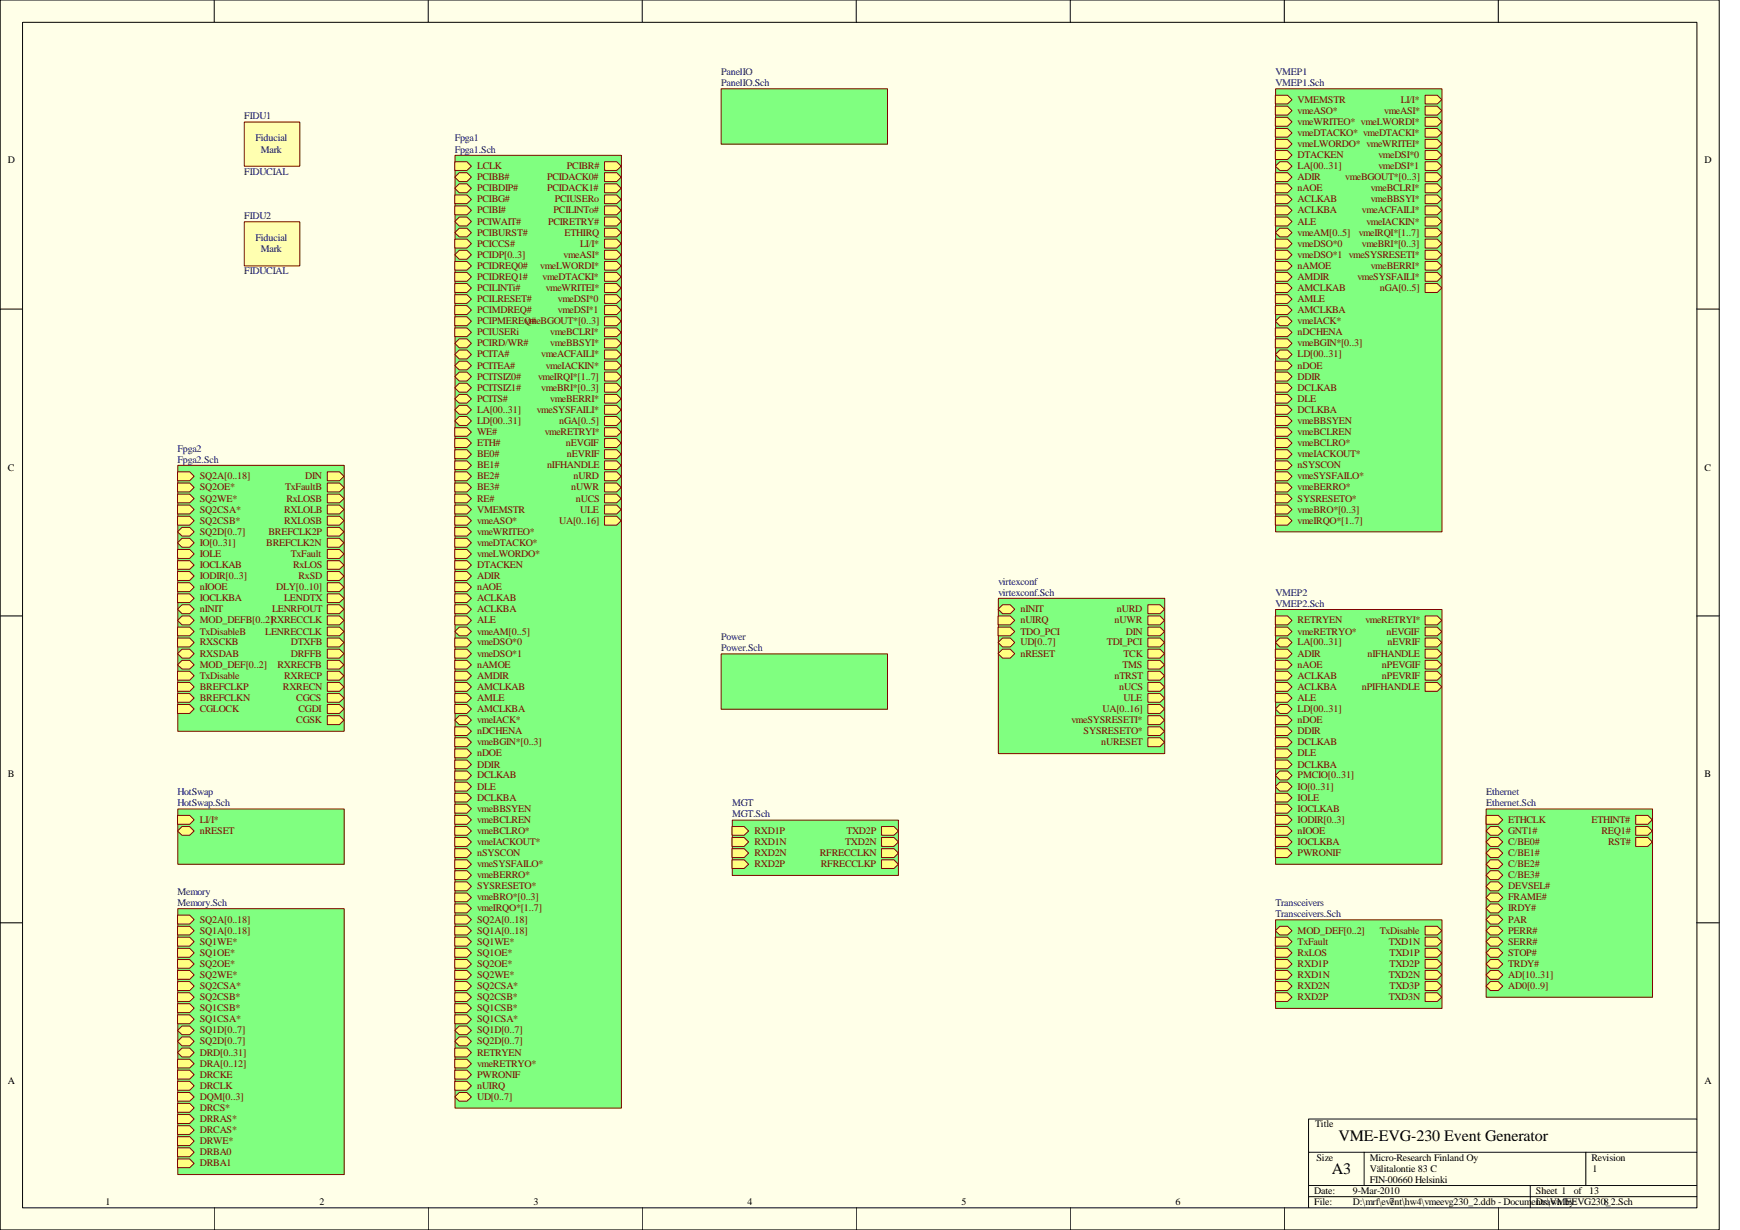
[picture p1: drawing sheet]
<svg xmlns="http://www.w3.org/2000/svg" width="297mm" height="210mm" viewBox="0 0 297 210" stroke-linecap="round" stroke-linejoin="round" font-family="sans-serif">
<defs><g id="words">
<g font-size="2.7">
<text x="228.5" y="194.7">VME-EVG-230 Event Generator</text>
<text x="227.4" y="200.4">A3</text>
</g>
<g font-size="1.7" fill="#000080">
<text x="123.1" y="12.8">PanelIO</text>
<text x="123.1" y="14.7">PanelIO.Sch</text>
<text x="217.7" y="12.8">VMEP1</text>
<text x="217.7" y="14.7">VMEP1.Sch</text>
<text x="41.7" y="20.4">FIDU1</text>
<text x="41.7" y="29.8">FIDUCIAL</text>
<text x="43.6" y="24.1">Fiducial</text>
<text x="44.5" y="26">Mark</text>
<text x="77.6" y="24.1">Fpga1</text>
<text x="77.6" y="26">Fpga1.Sch</text>
<text x="41.7" y="37.4">FIDU2</text>
<text x="43.6" y="41.1">Fiducial</text>
<text x="41.7" y="46.8">FIDUCIAL</text>
<text x="44.5" y="43.1">Mark</text>
<text x="30.3" y="77.1">Fpga2</text>
<text x="30.3" y="79">Fpga2.Sch</text>
<text x="170.4" y="99.8">virtexconf</text>
<text x="170.4" y="101.6">virtexconf.Sch</text>
<text x="217.7" y="101.6">VMEP2</text>
<text x="217.7" y="103.5">VMEP2.Sch</text>
<text x="123.1" y="109.2">Power</text>
<text x="123.1" y="111.1">Power.Sch</text>
<text x="30.3" y="135.7">HotSwap</text>
<text x="30.3" y="137.6">HotSwap.Sch</text>
<text x="125" y="137.6">MGT</text>
<text x="253.7" y="135.7">Ethernet</text>
<text x="253.7" y="137.6">Ethernet.Sch</text>
<text x="125" y="139.5">MGT.Sch</text>
<text x="30.3" y="152.7">Memory</text>
<text x="30.3" y="154.6">Memory.Sch</text>
<text x="217.7" y="154.6">Transceivers</text>
<text x="217.7" y="156.5">Transceivers.Sch</text>
</g>
<g font-size="1.7" fill="#800000">
<text x="221.5" y="17.5">VMEMSTR</text>
<text x="239.1" y="17.5">LI/I*</text>
<text x="221.5" y="19.4">vmeASO*</text>
<text x="221.5" y="21.3">vmeWRITEO* vmeLWORDI*</text>
<text x="221.5" y="23.2">vmeDTACKO* vmeDTACKI*</text>
<text x="236.3" y="19.4">vmeASI*</text>
<text x="81.4" y="28.9">LCLK</text>
<text x="96.8" y="28.9">PCIBR#</text>
<text x="221.5" y="25.1">vmeLWORDO* vmeWRITEI*</text>
<text x="221.5" y="27">DTACKEN</text>
<text x="221.5" y="28.9">LA[00..31]</text>
<text x="235.3" y="27">vmeDSI*0</text>
<text x="235.3" y="28.9">vmeDSI*1</text>
<text x="81.4" y="30.7">PCIBB#</text>
<text x="81.4" y="32.6">PCIBDIP#</text>
<text x="81.4" y="34.5">PCIBG#</text>
<text x="93.4" y="30.7">PCIDACK0#</text>
<text x="93.4" y="32.6">PCIDACK1#</text>
<text x="94.7" y="34.5">PCIUSERo</text>
<text x="221.5" y="30.7">ADIR</text>
<text x="221.5" y="32.6">nAOE</text>
<text x="221.5" y="34.5">ACLKAB</text>
<text x="229.7" y="30.7">vmeBGOUT*[0..3]</text>
<text x="234" y="32.6">vmeBCLRI*</text>
<text x="234" y="34.5">vmeBBSYI*</text>
<text x="81.4" y="36.4">PCIBI#</text>
<text x="81.4" y="38.3">PCIWAIT#</text>
<text x="81.4" y="40.2">PCIBURST#</text>
<text x="93.6" y="38.3">PCIRETRY#</text>
<text x="94.5" y="36.4">PCILINTo#</text>
<text x="96.4" y="40.2">ETHIRQ</text>
<text x="221.5" y="36.4">ACLKBA</text>
<text x="221.5" y="38.3">ALE</text>
<text x="221.5" y="40.2">vmeAM[0..5]</text>
<text x="231.9" y="40.2">vmeIRQI*[1..7]</text>
<text x="232.5" y="36.4">vmeACFAILI*</text>
<text x="233.3" y="38.3">vmeIACKIN*</text>
<text x="81.4" y="42.1">PCICCS#</text>
<text x="81.4" y="44">PCIDP[0..3]</text>
<text x="81.4" y="45.9">PCIDREQ0#</text>
<text x="81.4" y="47.8">PCIDREQ1#</text>
<text x="92.2" y="45.9">vmeLWORDI*</text>
<text x="92.6" y="47.8">vmeDTACKI*</text>
<text x="96.2" y="44">vmeASI*</text>
<text x="99.1" y="42.1">LI/I*</text>
<text x="221.5" y="42.1">vmeDSO*0</text>
<text x="221.5" y="44">vmeDSO*1 vmeSYSRESETI*</text>
<text x="221.5" y="45.9">nAMOE</text>
<text x="221.5" y="47.8">AMDIR</text>
<text x="231.7" y="47.8">vmeSYSFAILI*</text>
<text x="232.5" y="42.1">vmeBRI*[0..3]</text>
<text x="234" y="45.9">vmeBERRI*</text>
<text x="81.4" y="49.7">PCILINTi#</text>
<text x="81.4" y="51.6">PCILRESET#</text>
<text x="81.4" y="53.4">PCIMDREQ#</text>
<text x="93.2" y="49.7">vmeWRITEI*</text>
<text x="95.2" y="51.6">vmeDSI*0</text>
<text x="95.2" y="53.4">vmeDSI*1</text>
<text x="221.5" y="49.7">AMCLKAB</text>
<text x="221.5" y="51.6">AMLE</text>
<text x="221.5" y="53.4">AMCLKBA</text>
<text x="235.5" y="49.7">nGA[0..5]</text>
<text x="81.4" y="55.3">PCIPMEREQ#</text>
<text x="81.4" y="57.2">PCIUSERi</text>
<text x="81.4" y="59.1">PCIRD/WR#</text>
<text x="89.6" y="55.3">vmeBGOUT*[0..3]</text>
<text x="93.9" y="57.2">vmeBCLRI*</text>
<text x="93.9" y="59.1">vmeBBSYI*</text>
<text x="221.5" y="55.3">vmeIACK*</text>
<text x="221.5" y="57.2">nDCHENA</text>
<text x="221.5" y="59.1">vmeBGIN*[0..3]</text>
<text x="81.4" y="61">PCITA#</text>
<text x="81.4" y="62.9">PCITEA#</text>
<text x="81.4" y="64.8">PCITSIZ0#</text>
<text x="91.9" y="64.8">vmeIRQI*[1..7]</text>
<text x="92.4" y="61">vmeACFAILI*</text>
<text x="93.2" y="62.9">vmeIACKIN*</text>
<text x="221.5" y="61">LD[00..31]</text>
<text x="221.5" y="62.9">nDOE</text>
<text x="221.5" y="64.8">DDIR</text>
<text x="81.4" y="66.7">PCITSIZ1#</text>
<text x="81.4" y="68.6">PCITS#</text>
<text x="81.4" y="70.4">LA[00..31]</text>
<text x="91.6" y="70.4">vmeSYSFAILI*</text>
<text x="92.4" y="66.7">vmeBRI*[0..3]</text>
<text x="93.9" y="68.6">vmeBERRI*</text>
<text x="221.5" y="66.7">DCLKAB</text>
<text x="221.5" y="68.6">DLE</text>
<text x="221.5" y="70.4">DCLKBA</text>
<text x="81.4" y="72.3">LD[00..31]</text>
<text x="81.4" y="74.3">WE#</text>
<text x="81.4" y="76.1">ETH#</text>
<text x="93" y="74.3">vmeRETRYI*</text>
<text x="95.5" y="72.3">nGA[0..5]</text>
<text x="96.6" y="76.1">nEVGIF</text>
<text x="221.5" y="72.3">vmeBBSYEN</text>
<text x="221.5" y="74.3">vmeBCLREN</text>
<text x="221.5" y="76.1">vmeBCLRO*</text>
<text x="34.1" y="81.8">SQ2A[0..18]</text>
<text x="34.1" y="83.7">SQ2OE*</text>
<text x="48.7" y="83.7">TxFaultB</text>
<text x="52.1" y="81.8">DIN</text>
<text x="81.4" y="78">BE0#</text>
<text x="81.4" y="79.9">BE1#</text>
<text x="81.4" y="81.8">BE2#</text>
<text x="81.4" y="83.7">BE3#</text>
<text x="93.4" y="79.9">nIFHANDLE</text>
<text x="96.8" y="78">nEVRIF</text>
<text x="97.5" y="83.7">nUWR</text>
<text x="97.9" y="81.8">nURD</text>
<text x="221.5" y="78">vmeIACKOUT*</text>
<text x="221.5" y="79.9">nSYSCON</text>
<text x="221.5" y="81.8">vmeSYSFAILO*</text>
<text x="221.5" y="83.7">vmeBERRO*</text>
<text x="34.1" y="85.6">SQ2WE*</text>
<text x="34.1" y="87.5">SQ2CSA*</text>
<text x="34.1" y="89.4">SQ2CSB*</text>
<text x="48.5" y="87.5">RXLOLB</text>
<text x="48.5" y="89.4">RXLOSB</text>
<text x="48.9" y="85.6">RxLOSB</text>
<text x="81.4" y="85.6">RE#</text>
<text x="81.4" y="87.5">VMEMSTR</text>
<text x="81.4" y="89.4">vmeASO*</text>
<text x="95.5" y="89.4">UA[0..16]</text>
<text x="98.3" y="85.6">nUCS</text>
<text x="99.1" y="87.5">ULE</text>
<text x="221.5" y="85.6">SYSRESETO*</text>
<text x="221.5" y="87.5">vmeBRO*[0..3]</text>
<text x="221.5" y="89.4">vmeIRQO*[1..7]</text>
<text x="34.1" y="91.3">SQ2D[0..7]</text>
<text x="34.1" y="93.1">IO[0..31]</text>
<text x="34.1" y="95">IOLE</text>
<text x="45.5" y="93.1">BREFCLK2N</text>
<text x="45.8" y="91.3">BREFCLK2P</text>
<text x="49.7" y="95">TxFault</text>
<text x="81.4" y="91.3">vmeWRITEO*</text>
<text x="81.4" y="93.1">vmeDTACKO*</text>
<text x="81.4" y="95">vmeLWORDO*</text>
<text x="34.1" y="96.9">IOCLKAB</text>
<text x="34.1" y="98.8">IODIR[0..3]</text>
<text x="34.1" y="100.7">nIOOE</text>
<text x="47.2" y="100.7">DLY[0..10]</text>
<text x="50" y="96.9">RxLOS</text>
<text x="51" y="98.8">RxSD</text>
<text x="81.4" y="96.9">DTACKEN</text>
<text x="81.4" y="98.8">ADIR</text>
<text x="81.4" y="100.7">nAOE</text>
<text x="34.1" y="102.6">IOCLKBA</text>
<text x="34.1" y="104.5">nINIT</text>
<text x="34.1" y="106.4">MOD_DEFB[0..2]RXRECCLK</text>
<text x="46.4" y="104.5">LENRFOUT</text>
<text x="48.5" y="102.6">LENDTX</text>
<text x="81.4" y="102.6">ACLKAB</text>
<text x="81.4" y="104.5">ACLKBA</text>
<text x="81.4" y="106.4">ALE</text>
<text x="174.2" y="104.5">nINIT</text>
<text x="174.2" y="106.4">nUIRQ</text>
<text x="190.3" y="106.4">nUWR</text>
<text x="190.7" y="104.5">nURD</text>
<text x="221.5" y="106.4">RETRYEN</text>
<text x="233.1" y="106.4">vmeRETRYI*</text>
<text x="34.1" y="108.3">TxDisableB</text>
<text x="34.1" y="110.2">RXSCKB</text>
<text x="34.1" y="112.1">RXSDAB</text>
<text x="34.1" y="114">MOD_DEF[0..2]</text>
<text x="45.3" y="108.3">LENRECCLK</text>
<text x="47.4" y="114">RXRECFB</text>
<text x="49.7" y="110.2">DTXFB</text>
<text x="49.7" y="112.1">DRFFB</text>
<text x="81.4" y="108.3">vmeAM[0..5]</text>
<text x="81.4" y="110.2">vmeDSO*0</text>
<text x="81.4" y="112.1">vmeDSO*1</text>
<text x="81.4" y="114">nAMOE</text>
<text x="174.2" y="108.3">TDO_PCI</text>
<text x="174.2" y="110.2">UD[0..7]</text>
<text x="174.2" y="112.1">nRESET</text>
<text x="189" y="110.2">TDI_PCI</text>
<text x="191.6" y="114">TMS</text>
<text x="191.8" y="112.1">TCK</text>
<text x="192.2" y="108.3">DIN</text>
<text x="221.5" y="108.3">vmeRETRYO*</text>
<text x="221.5" y="110.2">LA[00..31]</text>
<text x="221.5" y="112.1">ADIR</text>
<text x="221.5" y="114">nAOE</text>
<text x="233.5" y="112.1">nIFHANDLE</text>
<text x="235.9" y="114">nPEVGIF</text>
<text x="236.7" y="108.3">nEVGIF</text>
<text x="236.9" y="110.2">nEVRIF</text>
<text x="34.1" y="115.8">TxDisable</text>
<text x="34.1" y="117.7">BREFCLKP</text>
<text x="34.1" y="119.6">BREFCLKN</text>
<text x="48.3" y="117.7">RXRECN</text>
<text x="48.5" y="115.8">RXRECP</text>
<text x="50.6" y="119.6">CGCS</text>
<text x="81.4" y="115.8">AMDIR</text>
<text x="81.4" y="117.7">AMCLKAB</text>
<text x="81.4" y="119.6">AMLE</text>
<text x="190.3" y="115.8">nTRST</text>
<text x="191" y="117.7">nUCS</text>
<text x="191.8" y="119.6">ULE</text>
<text x="221.5" y="115.8">ACLKAB</text>
<text x="221.5" y="117.7">ACLKBA</text>
<text x="221.5" y="119.6">ALE</text>
<text x="232.5" y="117.7">nPIFHANDLE</text>
<text x="235.9" y="115.8">nPEVRIF</text>
<text x="34.1" y="121.5">CGLOCK</text>
<text x="50.6" y="123.4">CGSK</text>
<text x="51" y="121.5">CGDI</text>
<text x="81.4" y="121.5">AMCLKBA</text>
<text x="81.4" y="123.4">vmeIACK*</text>
<text x="81.4" y="125.3">nDCHENA</text>
<text x="182.9" y="123.4">vmeSYSRESETI*</text>
<text x="185" y="125.3">SYSRESETO*</text>
<text x="188.2" y="121.5">UA[0..16]</text>
<text x="221.5" y="121.5">LD[00..31]</text>
<text x="221.5" y="123.4">nDOE</text>
<text x="221.5" y="125.3">DDIR</text>
<text x="81.4" y="127.2">vmeBGIN*[0..3]</text>
<text x="81.4" y="129.1">nDOE</text>
<text x="81.4" y="131">DDIR</text>
<text x="188" y="127.2">nURESET</text>
<text x="221.5" y="127.2">DCLKAB</text>
<text x="221.5" y="129.1">DLE</text>
<text x="221.5" y="131">DCLKBA</text>
<text x="81.4" y="132.8">DCLKAB</text>
<text x="81.4" y="134.7">DLE</text>
<text x="81.4" y="136.7">DCLKBA</text>
<text x="221.5" y="132.8">PMCIO[0..31]</text>
<text x="221.5" y="134.7">IO[0..31]</text>
<text x="221.5" y="136.7">IOLE</text>
<text x="34.1" y="140.4">LI/I*</text>
<text x="34.1" y="142.3">nRESET</text>
<text x="81.4" y="138.5">vmeBBSYEN</text>
<text x="81.4" y="140.4">vmeBCLREN</text>
<text x="81.4" y="142.3">vmeBCLRO*</text>
<text x="128.8" y="142.3">RXD1P</text>
<text x="144.5" y="142.3">TXD2P</text>
<text x="221.5" y="138.5">IOCLKAB</text>
<text x="221.5" y="140.4">IODIR[0..3]</text>
<text x="221.5" y="142.3">nIOOE</text>
<text x="257.5" y="140.4">ETHCLK</text>
<text x="257.5" y="142.3">GNT1#</text>
<text x="271.7" y="140.4">ETHINT#</text>
<text x="273.4" y="142.3">REQ1#</text>
<text x="81.4" y="144.2">vmeIACKOUT*</text>
<text x="81.4" y="146.1">nSYSCON</text>
<text x="81.4" y="148">vmeSYSFAILO*</text>
<text x="81.4" y="149.9">vmeBERRO*</text>
<text x="128.8" y="144.2">RXD1N</text>
<text x="128.8" y="146.1">RXD2N</text>
<text x="128.8" y="148">RXD2P</text>
<text x="140" y="146.1">RFRECCLKN</text>
<text x="140.1" y="148">RFRECCLKP</text>
<text x="144.3" y="144.2">TXD2N</text>
<text x="221.5" y="144.2">IOCLKBA</text>
<text x="221.5" y="146.1">PWRONIF</text>
<text x="257.5" y="144.2">C/BE0#</text>
<text x="257.5" y="146.1">C/BE1#</text>
<text x="257.5" y="148">C/BE2#</text>
<text x="257.5" y="149.9">C/BE3#</text>
<text x="274.5" y="144.2">RST#</text>
<text x="81.4" y="151.8">SYSRESETO*</text>
<text x="81.4" y="153.7">vmeBRO*[0..3]</text>
<text x="81.4" y="155.5">vmeIRQO*[1..7]</text>
<text x="257.5" y="151.8">DEVSEL#</text>
<text x="257.5" y="153.7">FRAME#</text>
<text x="257.5" y="155.5">IRDY#</text>
<text x="34.1" y="157.4">SQ2A[0..18]</text>
<text x="34.1" y="159.3">SQ1A[0..18]</text>
<text x="34.1" y="161.2">SQ1WE*</text>
<text x="81.4" y="157.4">SQ2A[0..18]</text>
<text x="81.4" y="159.3">SQ1A[0..18]</text>
<text x="81.4" y="161.2">SQ1WE*</text>
<text x="221.5" y="159.3">MOD_DEF[0..2]</text>
<text x="221.5" y="161.2">TxFault</text>
<text x="235.5" y="159.3">TxDisable</text>
<text x="237.1" y="161.2">TXD1N</text>
<text x="257.5" y="157.4">PAR</text>
<text x="257.5" y="159.3">PERR#</text>
<text x="257.5" y="161.2">SERR#</text>
<text x="34.1" y="163.1">SQ1OE*</text>
<text x="34.1" y="165">SQ2OE*</text>
<text x="34.1" y="166.9">SQ2WE*</text>
<text x="81.4" y="163.1">SQ1OE*</text>
<text x="81.4" y="165">SQ2OE*</text>
<text x="81.4" y="166.9">SQ2WE*</text>
<text x="221.5" y="163.1">RxLOS</text>
<text x="221.5" y="165">RXD1P</text>
<text x="221.5" y="166.9">RXD1N</text>
<text x="237.1" y="166.9">TXD2N</text>
<text x="237.2" y="163.1">TXD1P</text>
<text x="237.2" y="165">TXD2P</text>
<text x="257.5" y="163.1">STOP#</text>
<text x="257.5" y="165">TRDY#</text>
<text x="257.5" y="166.9">AD[10..31]</text>
<text x="34.1" y="168.8">SQ2CSA*</text>
<text x="34.1" y="170.7">SQ2CSB*</text>
<text x="34.1" y="172.6">SQ1CSB*</text>
<text x="81.4" y="168.8">SQ2CSA*</text>
<text x="81.4" y="170.7">SQ2CSB*</text>
<text x="81.4" y="172.6">SQ1CSB*</text>
<text x="221.5" y="168.8">RXD2N</text>
<text x="221.5" y="170.7">RXD2P</text>
<text x="237.1" y="170.7">TXD3N</text>
<text x="237.2" y="168.8">TXD3P</text>
<text x="257.5" y="168.8">AD0[0..9]</text>
<text x="34.1" y="174.5">SQ1CSA*</text>
<text x="34.1" y="176.4">SQ1D[0..7]</text>
<text x="34.1" y="178.2">SQ2D[0..7]</text>
<text x="81.4" y="174.5">SQ1CSA*</text>
<text x="81.4" y="176.4">SQ1D[0..7]</text>
<text x="81.4" y="178.2">SQ2D[0..7]</text>
<text x="34.1" y="180.1">DRD[0..31]</text>
<text x="34.1" y="182">DRA[0..12]</text>
<text x="34.1" y="183.9">DRCKE</text>
<text x="34.1" y="185.8">DRCLK</text>
<text x="81.4" y="180.1">RETRYEN</text>
<text x="81.4" y="182">vmeRETRYO*</text>
<text x="81.4" y="183.9">PWRONIF</text>
<text x="81.4" y="185.8">nUIRQ</text>
<text x="34.1" y="187.7">DQM[0..3]</text>
<text x="34.1" y="189.6">DRCS*</text>
<text x="34.1" y="191.5">DRRAS*</text>
<text x="81.4" y="187.7">UD[0..7]</text>
<text x="34.1" y="193.4">DRCAS*</text>
<text x="34.1" y="195.2">DRWE*</text>
<text x="34.1" y="197.1">DRBA0</text>
<text x="34.1" y="199.1">DRBA1</text>
</g>
<g font-size="1.7">
<text x="1.4" y="27.9">D</text>
<text x="291" y="27.9">D</text>
<text x="1.4" y="80.3">C</text>
<text x="291" y="80.3">C</text>
<text x="1.4" y="132.7">B</text>
<text x="291" y="132.7">B</text>
<text x="1.4" y="185">A</text>
<text x="291" y="185">A</text>
<text x="224.5" y="192.4">Title</text>
<text x="224.4" y="203.8">Date:</text>
<text x="224.7" y="198.1">Size</text>
<text x="231" y="203.8">9-Mar-2010</text>
<text x="233.8" y="198.1">Micro-Research Finland Oy</text>
<text x="233.8" y="200">Välitalontie 83 C</text>
<text x="233.8" y="201.9">FIN-00660 Helsinki</text>
<text x="262.2" y="203.8">Sheet 1</text>
<text x="268.6" y="203.8">of</text>
<text x="271.3" y="203.8">13</text>
<text x="271.7" y="198.1">Revision</text>
<text x="271.9" y="200">1</text>
<text x="18" y="205.7">1</text>
<text x="54.6" y="205.7">2</text>
<text x="91.1" y="205.7">3</text>
<text x="127.6" y="205.7">4</text>
<text x="164.2" y="205.7">5</text>
<text x="200.7" y="205.7">6</text>
<text x="224.4" y="205.7">File:</text>
<text x="231" y="205.7">D:\mrf\event\hw4\vmeevg230_2.ddb - Documents\VMEEVG230_2.Sch</text>
<text x="237.2" y="205.7">7</text>
<text x="262.2" y="205.7">Drawn by:</text>
<text x="273.8" y="205.7">8</text>
</g>
</g></defs>
<path d="M0 0h293.5v209.9h-293.5z" fill="#ffffe8"/>
<g fill="none" stroke="#000" stroke-width=".17">
<path d="M0 0h293.5v209.9h-293.5zM3.8 3.8h285.9v202.3h-285.9zM36.6 0v3.8M73.1 0v3.8M109.6 0v3.8M146.2 0v3.8M182.7 0v3.8M219.2 0v3.8M255.8 0v3.8M0 52.7h3.8M289.6 52.7h3.9M0 105.1h3.8"/>
<path d="M289.6 105.1h3.9M0 157.5h3.8M289.6 157.5h3.9M223.4 196.6h66.2M232.9 196.6v5.7M270.7 196.6v5.7M289.6 191h-66.2v15.1M36.6 206.1v3.8M73.1 206.1v3.8M109.6 206.1v3.8M146.2 206.1v3.8M182.7 206.1v3.8"/>
<path d="M219.2 206.1v3.8M223.4 202.3h66.2M223.4 204.2h66.2M255.8 206.1v3.8M261.2 202.3v3.8"/>
</g>
<path d="M77.7 26.5h28.4v162.6h-28.4z" fill="#80ff80"/>
<path d="M77.7 26.5h28.4v162.6h-28.4z" fill="none" stroke="#800000" stroke-width=".17"/>
<path d="M77.6 27.6h2.1l.8 .8-.8 .7h-2.1z" fill-rule="evenodd" fill="#ffff80"/>
<path d="M77.6 27.6h2.1l.8 .8-.8 .7h-2.1z" fill="none" stroke="#800000" stroke-width=".17"/>
<path d="M77.6 30.2l.8-.7h1.3l.8 .7-.8 .8h-1.3z" fill-rule="evenodd" fill="#ffff80"/>
<path d="M77.6 30.2l.8-.7h1.3l.8 .7-.8 .8h-1.3z" fill="none" stroke="#800000" stroke-width=".17"/>
<path d="M77.6 32.1l.8-.7h1.3l.8 .7-.8 .8h-1.3z" fill-rule="evenodd" fill="#ffff80"/>
<path d="M77.6 32.1l.8-.7h1.3l.8 .7-.8 .8h-1.3z" fill="none" stroke="#800000" stroke-width=".17"/>
<path d="M77.6 33.3h2.1l.8 .7-.8 .8h-2.1z" fill-rule="evenodd" fill="#ffff80"/>
<path d="M77.6 33.3h2.1l.8 .7-.8 .8h-2.1z" fill="none" stroke="#800000" stroke-width=".17"/>
<path d="M77.6 35.1h2.1l.8 .8-.8 .8h-2.1z" fill-rule="evenodd" fill="#ffff80"/>
<path d="M77.6 35.1h2.1l.8 .8-.8 .8h-2.1z" fill="none" stroke="#800000" stroke-width=".17"/>
<path d="M77.6 37.8l.8-.8h1.3l.8 .8-.8 .8h-1.3z" fill-rule="evenodd" fill="#ffff80"/>
<path d="M77.6 37.8l.8-.8h1.3l.8 .8-.8 .8h-1.3z" fill="none" stroke="#800000" stroke-width=".17"/>
<path d="M103.2 27.6h2.1l.7 .8-.7 .7h-2.1z" fill-rule="evenodd" fill="#ffff80"/>
<path d="M103.2 27.6h2.1l.7 .8-.7 .7h-2.1z" fill="none" stroke="#800000" stroke-width=".17"/>
<path d="M77.6 39.7l.8-.8h1.3l.8 .8-.8 .7h-1.3z" fill-rule="evenodd" fill="#ffff80"/>
<path d="M77.6 39.7l.8-.8h1.3l.8 .8-.8 .7h-1.3z" fill="none" stroke="#800000" stroke-width=".17"/>
<path d="M77.6 40.8h2.1l.8 .8-.8 .7h-2.1z" fill-rule="evenodd" fill="#ffff80"/>
<path d="M77.6 40.8h2.1l.8 .8-.8 .7h-2.1z" fill="none" stroke="#800000" stroke-width=".17"/>
<path d="M103.2 29.5h2.1l.7 .7-.7 .8h-2.1z" fill-rule="evenodd" fill="#ffff80"/>
<path d="M103.2 29.5h2.1l.7 .7-.7 .8h-2.1z" fill="none" stroke="#800000" stroke-width=".17"/>
<path d="M103.2 31.4h2.1l.7 .7-.7 .8h-2.1z" fill-rule="evenodd" fill="#ffff80"/>
<path d="M103.2 31.4h2.1l.7 .7-.7 .8h-2.1z" fill="none" stroke="#800000" stroke-width=".17"/>
<path d="M77.6 43.5l.8-.8h1.3l.8 .8-.8 .7h-1.3z" fill-rule="evenodd" fill="#ffff80"/>
<path d="M77.6 43.5l.8-.8h1.3l.8 .8-.8 .7h-1.3z" fill="none" stroke="#800000" stroke-width=".17"/>
<path d="M77.6 44.6h2.1l.8 .8-.8 .7h-2.1z" fill-rule="evenodd" fill="#ffff80"/>
<path d="M77.6 44.6h2.1l.8 .8-.8 .7h-2.1z" fill="none" stroke="#800000" stroke-width=".17"/>
<path d="M77.6 46.5h2.1l.8 .7-.8 .8h-2.1z" fill-rule="evenodd" fill="#ffff80"/>
<path d="M77.6 46.5h2.1l.8 .7-.8 .8h-2.1z" fill="none" stroke="#800000" stroke-width=".17"/>
<path d="M77.6 48.4h2.1l.8 .7-.8 .8h-2.1z" fill-rule="evenodd" fill="#ffff80"/>
<path d="M77.6 48.4h2.1l.8 .7-.8 .8h-2.1z" fill="none" stroke="#800000" stroke-width=".17"/>
<path d="M77.6 50.3h2.1l.8 .8-.8 .7h-2.1z" fill-rule="evenodd" fill="#ffff80"/>
<path d="M77.6 50.3h2.1l.8 .8-.8 .7h-2.1z" fill="none" stroke="#800000" stroke-width=".17"/>
<path d="M77.6 52.2h2.1l.8 .7-.8 .8h-2.1z" fill-rule="evenodd" fill="#ffff80"/>
<path d="M77.6 52.2h2.1l.8 .7-.8 .8h-2.1z" fill="none" stroke="#800000" stroke-width=".17"/>
<path d="M77.6 54.1h2.1l.8 .7-.8 .8h-2.1z" fill-rule="evenodd" fill="#ffff80"/>
<path d="M77.6 54.1h2.1l.8 .7-.8 .8h-2.1z" fill="none" stroke="#800000" stroke-width=".17"/>
<path d="M77.6 56h2.1l.8 .7-.8 .7h-2.1z" fill-rule="evenodd" fill="#ffff80"/>
<path d="M77.6 56h2.1l.8 .7-.8 .7h-2.1z" fill="none" stroke="#800000" stroke-width=".17"/>
<path d="M103.2 33.3h2.1l.7 .7-.7 .8h-2.1z" fill-rule="evenodd" fill="#ffff80"/>
<path d="M103.2 33.3h2.1l.7 .7-.7 .8h-2.1z" fill="none" stroke="#800000" stroke-width=".17"/>
<path d="M103.2 35.1h2.1l.7 .8-.7 .8h-2.1z" fill-rule="evenodd" fill="#ffff80"/>
<path d="M103.2 35.1h2.1l.7 .8-.7 .8h-2.1z" fill="none" stroke="#800000" stroke-width=".17"/>
<path d="M103.2 37h2.1l.7 .8-.7 .8h-2.1z" fill-rule="evenodd" fill="#ffff80"/>
<path d="M103.2 37h2.1l.7 .8-.7 .8h-2.1z" fill="none" stroke="#800000" stroke-width=".17"/>
<path d="M77.6 58.6l.8-.8h1.3l.8 .8-.8 .8h-1.3z" fill-rule="evenodd" fill="#ffff80"/>
<path d="M77.6 58.6l.8-.8h1.3l.8 .8-.8 .8h-1.3z" fill="none" stroke="#800000" stroke-width=".17"/>
<path d="M77.6 60.5l.8-.8h1.3l.8 .8-.8 .8h-1.3z" fill-rule="evenodd" fill="#ffff80"/>
<path d="M77.6 60.5l.8-.8h1.3l.8 .8-.8 .8h-1.3z" fill="none" stroke="#800000" stroke-width=".17"/>
<path d="M77.6 62.4l.8-.8h1.3l.8 .8-.8 .7h-1.3z" fill-rule="evenodd" fill="#ffff80"/>
<path d="M77.6 62.4l.8-.8h1.3l.8 .8-.8 .7h-1.3z" fill="none" stroke="#800000" stroke-width=".17"/>
<path d="M77.6 64.3l.8-.8h1.3l.8 .8-.8 .7h-1.3z" fill-rule="evenodd" fill="#ffff80"/>
<path d="M77.6 64.3l.8-.8h1.3l.8 .8-.8 .7h-1.3z" fill="none" stroke="#800000" stroke-width=".17"/>
<path d="M77.6 66.2l.8-.8h1.3l.8 .8-.8 .7h-1.3z" fill-rule="evenodd" fill="#ffff80"/>
<path d="M77.6 66.2l.8-.8h1.3l.8 .8-.8 .7h-1.3z" fill="none" stroke="#800000" stroke-width=".17"/>
<path d="M77.6 68.1l.8-.8h1.3l.8 .8-.8 .7h-1.3z" fill-rule="evenodd" fill="#ffff80"/>
<path d="M77.6 68.1l.8-.8h1.3l.8 .8-.8 .7h-1.3z" fill="none" stroke="#800000" stroke-width=".17"/>
<path d="M77.6 69.9l.8-.7h1.3l.8 .7-.8 .8h-1.3z" fill-rule="evenodd" fill="#ffff80"/>
<path d="M77.6 69.9l.8-.7h1.3l.8 .7-.8 .8h-1.3z" fill="none" stroke="#800000" stroke-width=".17"/>
<path d="M77.6 71.8l.8-.7h1.3l.8 .7-.8 .8h-1.3z" fill-rule="evenodd" fill="#ffff80"/>
<path d="M77.6 71.8l.8-.7h1.3l.8 .7-.8 .8h-1.3z" fill="none" stroke="#800000" stroke-width=".17"/>
<path d="M77.6 73h2.1l.8 .7-.8 .8h-2.1z" fill-rule="evenodd" fill="#ffff80"/>
<path d="M77.6 73h2.1l.8 .7-.8 .8h-2.1z" fill="none" stroke="#800000" stroke-width=".17"/>
<path d="M77.6 74.8h2.1l.8 .8-.8 .8h-2.1z" fill-rule="evenodd" fill="#ffff80"/>
<path d="M77.6 74.8h2.1l.8 .8-.8 .8h-2.1z" fill="none" stroke="#800000" stroke-width=".17"/>
<path d="M77.6 76.8h2.1l.8 .7-.8 .8h-2.1z" fill-rule="evenodd" fill="#ffff80"/>
<path d="M77.6 76.8h2.1l.8 .7-.8 .8h-2.1z" fill="none" stroke="#800000" stroke-width=".17"/>
<path d="M77.6 78.7h2.1l.8 .7-.8 .7h-2.1z" fill-rule="evenodd" fill="#ffff80"/>
<path d="M77.6 78.7h2.1l.8 .7-.8 .7h-2.1z" fill="none" stroke="#800000" stroke-width=".17"/>
<path d="M77.6 80.5h2.1l.8 .8-.8 .7h-2.1z" fill-rule="evenodd" fill="#ffff80"/>
<path d="M77.6 80.5h2.1l.8 .8-.8 .7h-2.1z" fill="none" stroke="#800000" stroke-width=".17"/>
<path d="M77.6 82.4h2.1l.8 .8-.8 .7h-2.1z" fill-rule="evenodd" fill="#ffff80"/>
<path d="M77.6 82.4h2.1l.8 .8-.8 .7h-2.1z" fill="none" stroke="#800000" stroke-width=".17"/>
<path d="M77.6 84.3h2.1l.8 .8-.8 .7h-2.1z" fill-rule="evenodd" fill="#ffff80"/>
<path d="M77.6 84.3h2.1l.8 .8-.8 .7h-2.1z" fill="none" stroke="#800000" stroke-width=".17"/>
<path d="M103.2 38.9h2.1l.7 .8-.7 .7h-2.1z" fill-rule="evenodd" fill="#ffff80"/>
<path d="M103.2 38.9h2.1l.7 .8-.7 .7h-2.1z" fill="none" stroke="#800000" stroke-width=".17"/>
<path d="M103.2 40.8h2.1l.7 .8-.7 .7h-2.1z" fill-rule="evenodd" fill="#ffff80"/>
<path d="M103.2 40.8h2.1l.7 .8-.7 .7h-2.1z" fill="none" stroke="#800000" stroke-width=".17"/>
<path d="M77.6 86.2h2.1l.8 .8-.8 .7h-2.1z" fill-rule="evenodd" fill="#ffff80"/>
<path d="M77.6 86.2h2.1l.8 .8-.8 .7h-2.1z" fill="none" stroke="#800000" stroke-width=".17"/>
<path d="M77.6 88.1h2.1l.8 .8-.8 .7h-2.1z" fill-rule="evenodd" fill="#ffff80"/>
<path d="M77.6 88.1h2.1l.8 .8-.8 .7h-2.1z" fill="none" stroke="#800000" stroke-width=".17"/>
<path d="M103.2 42.7h2.1l.7 .8-.7 .7h-2.1z" fill-rule="evenodd" fill="#ffff80"/>
<path d="M103.2 42.7h2.1l.7 .8-.7 .7h-2.1z" fill="none" stroke="#800000" stroke-width=".17"/>
<path d="M103.2 44.6h2.1l.7 .8-.7 .7h-2.1z" fill-rule="evenodd" fill="#ffff80"/>
<path d="M103.2 44.6h2.1l.7 .8-.7 .7h-2.1z" fill="none" stroke="#800000" stroke-width=".17"/>
<path d="M103.2 46.5h2.1l.7 .7-.7 .8h-2.1z" fill-rule="evenodd" fill="#ffff80"/>
<path d="M103.2 46.5h2.1l.7 .7-.7 .8h-2.1z" fill="none" stroke="#800000" stroke-width=".17"/>
<path d="M103.2 48.4h2.1l.7 .7-.7 .8h-2.1z" fill-rule="evenodd" fill="#ffff80"/>
<path d="M103.2 48.4h2.1l.7 .7-.7 .8h-2.1z" fill="none" stroke="#800000" stroke-width=".17"/>
<path d="M77.6 90h2.1l.8 .8-.8 .7h-2.1z" fill-rule="evenodd" fill="#ffff80"/>
<path d="M77.6 90h2.1l.8 .8-.8 .7h-2.1z" fill="none" stroke="#800000" stroke-width=".17"/>
<path d="M77.6 91.9h2.1l.8 .7-.8 .8h-2.1z" fill-rule="evenodd" fill="#ffff80"/>
<path d="M77.6 91.9h2.1l.8 .7-.8 .8h-2.1z" fill="none" stroke="#800000" stroke-width=".17"/>
<path d="M77.6 93.8h2.1l.8 .7-.8 .8h-2.1z" fill-rule="evenodd" fill="#ffff80"/>
<path d="M77.6 93.8h2.1l.8 .7-.8 .8h-2.1z" fill="none" stroke="#800000" stroke-width=".17"/>
<path d="M77.6 95.7h2.1l.8 .7-.8 .8h-2.1z" fill-rule="evenodd" fill="#ffff80"/>
<path d="M77.6 95.7h2.1l.8 .7-.8 .8h-2.1z" fill="none" stroke="#800000" stroke-width=".17"/>
<path d="M77.6 97.5h2.1l.8 .8-.8 .8h-2.1z" fill-rule="evenodd" fill="#ffff80"/>
<path d="M77.6 97.5h2.1l.8 .8-.8 .8h-2.1z" fill="none" stroke="#800000" stroke-width=".17"/>
<path d="M77.6 99.4h2.1l.8 .8-.8 .8h-2.1z" fill-rule="evenodd" fill="#ffff80"/>
<path d="M77.6 99.4h2.1l.8 .8-.8 .8h-2.1z" fill="none" stroke="#800000" stroke-width=".17"/>
<path d="M77.6 101.3h2.1l.8 .8-.8 .7h-2.1z" fill-rule="evenodd" fill="#ffff80"/>
<path d="M77.6 101.3h2.1l.8 .8-.8 .7h-2.1z" fill="none" stroke="#800000" stroke-width=".17"/>
<path d="M77.6 103.2h2.1l.8 .8-.8 .7h-2.1z" fill-rule="evenodd" fill="#ffff80"/>
<path d="M77.6 103.2h2.1l.8 .8-.8 .7h-2.1z" fill="none" stroke="#800000" stroke-width=".17"/>
<path d="M77.6 105.1h2.1l.8 .8-.8 .7h-2.1z" fill-rule="evenodd" fill="#ffff80"/>
<path d="M77.6 105.1h2.1l.8 .8-.8 .7h-2.1z" fill="none" stroke="#800000" stroke-width=".17"/>
<path d="M77.6 107.8l.8-.8h1.3l.8 .8-.8 .7h-1.3z" fill-rule="evenodd" fill="#ffff80"/>
<path d="M77.6 107.8l.8-.8h1.3l.8 .8-.8 .7h-1.3z" fill="none" stroke="#800000" stroke-width=".17"/>
<path d="M77.6 108.9h2.1l.8 .7-.8 .8h-2.1z" fill-rule="evenodd" fill="#ffff80"/>
<path d="M77.6 108.9h2.1l.8 .7-.8 .8h-2.1z" fill="none" stroke="#800000" stroke-width=".17"/>
<path d="M77.6 110.8h2.1l.8 .7-.8 .8h-2.1z" fill-rule="evenodd" fill="#ffff80"/>
<path d="M77.6 110.8h2.1l.8 .7-.8 .8h-2.1z" fill="none" stroke="#800000" stroke-width=".17"/>
<path d="M77.6 112.7h2.1l.8 .8-.8 .7h-2.1z" fill-rule="evenodd" fill="#ffff80"/>
<path d="M77.6 112.7h2.1l.8 .8-.8 .7h-2.1z" fill="none" stroke="#800000" stroke-width=".17"/>
<path d="M77.6 114.6h2.1l.8 .7-.8 .8h-2.1z" fill-rule="evenodd" fill="#ffff80"/>
<path d="M77.6 114.6h2.1l.8 .7-.8 .8h-2.1z" fill="none" stroke="#800000" stroke-width=".17"/>
<path d="M77.6 116.5h2.1l.8 .7-.8 .8h-2.1z" fill-rule="evenodd" fill="#ffff80"/>
<path d="M77.6 116.5h2.1l.8 .7-.8 .8h-2.1z" fill="none" stroke="#800000" stroke-width=".17"/>
<path d="M77.6 118.4h2.1l.8 .7-.8 .7h-2.1z" fill-rule="evenodd" fill="#ffff80"/>
<path d="M77.6 118.4h2.1l.8 .7-.8 .7h-2.1z" fill="none" stroke="#800000" stroke-width=".17"/>
<path d="M77.6 120.2h2.1l.8 .8-.8 .8h-2.1z" fill-rule="evenodd" fill="#ffff80"/>
<path d="M77.6 120.2h2.1l.8 .8-.8 .8h-2.1z" fill="none" stroke="#800000" stroke-width=".17"/>
<path d="M77.6 122.9l.8-.8h1.3l.8 .8-.8 .8h-1.3z" fill-rule="evenodd" fill="#ffff80"/>
<path d="M77.6 122.9l.8-.8h1.3l.8 .8-.8 .8h-1.3z" fill="none" stroke="#800000" stroke-width=".17"/>
<path d="M103.2 50.3h2.1l.7 .8-.7 .7h-2.1z" fill-rule="evenodd" fill="#ffff80"/>
<path d="M103.2 50.3h2.1l.7 .8-.7 .7h-2.1z" fill="none" stroke="#800000" stroke-width=".17"/>
<path d="M103.2 52.2h2.1l.7 .7-.7 .8h-2.1z" fill-rule="evenodd" fill="#ffff80"/>
<path d="M103.2 52.2h2.1l.7 .7-.7 .8h-2.1z" fill="none" stroke="#800000" stroke-width=".17"/>
<path d="M77.6 124h2.1l.8 .8-.8 .7h-2.1z" fill-rule="evenodd" fill="#ffff80"/>
<path d="M77.6 124h2.1l.8 .8-.8 .7h-2.1z" fill="none" stroke="#800000" stroke-width=".17"/>
<path d="M103.2 54.1h2.1l.7 .7-.7 .8h-2.1z" fill-rule="evenodd" fill="#ffff80"/>
<path d="M103.2 54.1h2.1l.7 .7-.7 .8h-2.1z" fill="none" stroke="#800000" stroke-width=".17"/>
<path d="M77.6 125.9h2.1l.8 .8-.8 .7h-2.1z" fill-rule="evenodd" fill="#ffff80"/>
<path d="M77.6 125.9h2.1l.8 .8-.8 .7h-2.1z" fill="none" stroke="#800000" stroke-width=".17"/>
<path d="M77.6 127.8h2.1l.8 .8-.8 .7h-2.1z" fill-rule="evenodd" fill="#ffff80"/>
<path d="M77.6 127.8h2.1l.8 .8-.8 .7h-2.1z" fill="none" stroke="#800000" stroke-width=".17"/>
<path d="M77.6 129.7h2.1l.8 .8-.8 .7h-2.1z" fill-rule="evenodd" fill="#ffff80"/>
<path d="M77.6 129.7h2.1l.8 .8-.8 .7h-2.1z" fill="none" stroke="#800000" stroke-width=".17"/>
<path d="M77.6 131.6h2.1l.8 .7-.8 .8h-2.1z" fill-rule="evenodd" fill="#ffff80"/>
<path d="M77.6 131.6h2.1l.8 .7-.8 .8h-2.1z" fill="none" stroke="#800000" stroke-width=".17"/>
<path d="M77.6 133.5h2.1l.8 .7-.8 .8h-2.1z" fill-rule="evenodd" fill="#ffff80"/>
<path d="M77.6 133.5h2.1l.8 .7-.8 .8h-2.1z" fill="none" stroke="#800000" stroke-width=".17"/>
<path d="M77.6 135.4h2.1l.8 .7-.8 .8h-2.1z" fill-rule="evenodd" fill="#ffff80"/>
<path d="M77.6 135.4h2.1l.8 .7-.8 .8h-2.1z" fill="none" stroke="#800000" stroke-width=".17"/>
<path d="M77.6 137.2h2.1l.8 .8-.8 .8h-2.1z" fill-rule="evenodd" fill="#ffff80"/>
<path d="M77.6 137.2h2.1l.8 .8-.8 .8h-2.1z" fill="none" stroke="#800000" stroke-width=".17"/>
<path d="M77.6 139.1h2.1l.8 .8-.8 .8h-2.1z" fill-rule="evenodd" fill="#ffff80"/>
<path d="M77.6 139.1h2.1l.8 .8-.8 .8h-2.1z" fill="none" stroke="#800000" stroke-width=".17"/>
<path d="M77.6 141.1h2.1l.8 .7-.8 .7h-2.1z" fill-rule="evenodd" fill="#ffff80"/>
<path d="M77.6 141.1h2.1l.8 .7-.8 .7h-2.1z" fill="none" stroke="#800000" stroke-width=".17"/>
<path d="M103.2 56h2.1l.7 .7-.7 .7h-2.1z" fill-rule="evenodd" fill="#ffff80"/>
<path d="M103.2 56h2.1l.7 .7-.7 .7h-2.1z" fill="none" stroke="#800000" stroke-width=".17"/>
<path d="M103.2 57.8h2.1l.7 .8-.7 .8h-2.1z" fill-rule="evenodd" fill="#ffff80"/>
<path d="M103.2 57.8h2.1l.7 .8-.7 .8h-2.1z" fill="none" stroke="#800000" stroke-width=".17"/>
<path d="M103.2 59.7h2.1l.7 .8-.7 .8h-2.1z" fill-rule="evenodd" fill="#ffff80"/>
<path d="M103.2 59.7h2.1l.7 .8-.7 .8h-2.1z" fill="none" stroke="#800000" stroke-width=".17"/>
<path d="M77.6 142.9h2.1l.8 .8-.8 .7h-2.1z" fill-rule="evenodd" fill="#ffff80"/>
<path d="M77.6 142.9h2.1l.8 .8-.8 .7h-2.1z" fill="none" stroke="#800000" stroke-width=".17"/>
<path d="M103.2 61.6h2.1l.7 .8-.7 .7h-2.1z" fill-rule="evenodd" fill="#ffff80"/>
<path d="M103.2 61.6h2.1l.7 .8-.7 .7h-2.1z" fill="none" stroke="#800000" stroke-width=".17"/>
<path d="M103.2 63.5h2.1l.7 .8-.7 .7h-2.1z" fill-rule="evenodd" fill="#ffff80"/>
<path d="M103.2 63.5h2.1l.7 .8-.7 .7h-2.1z" fill="none" stroke="#800000" stroke-width=".17"/>
<path d="M103.2 65.4h2.1l.7 .8-.7 .7h-2.1z" fill-rule="evenodd" fill="#ffff80"/>
<path d="M103.2 65.4h2.1l.7 .8-.7 .7h-2.1z" fill="none" stroke="#800000" stroke-width=".17"/>
<path d="M103.2 67.3h2.1l.7 .8-.7 .7h-2.1z" fill-rule="evenodd" fill="#ffff80"/>
<path d="M103.2 67.3h2.1l.7 .8-.7 .7h-2.1z" fill="none" stroke="#800000" stroke-width=".17"/>
<path d="M103.2 69.2h2.1l.7 .7-.7 .8h-2.1z" fill-rule="evenodd" fill="#ffff80"/>
<path d="M103.2 69.2h2.1l.7 .7-.7 .8h-2.1z" fill="none" stroke="#800000" stroke-width=".17"/>
<path d="M77.6 144.8h2.1l.8 .8-.8 .7h-2.1z" fill-rule="evenodd" fill="#ffff80"/>
<path d="M77.6 144.8h2.1l.8 .8-.8 .7h-2.1z" fill="none" stroke="#800000" stroke-width=".17"/>
<path d="M77.6 146.7h2.1l.8 .8-.8 .7h-2.1z" fill-rule="evenodd" fill="#ffff80"/>
<path d="M77.6 146.7h2.1l.8 .8-.8 .7h-2.1z" fill="none" stroke="#800000" stroke-width=".17"/>
<path d="M77.6 148.6h2.1l.8 .8-.8 .7h-2.1z" fill-rule="evenodd" fill="#ffff80"/>
<path d="M77.6 148.6h2.1l.8 .8-.8 .7h-2.1z" fill="none" stroke="#800000" stroke-width=".17"/>
<path d="M77.6 150.5h2.1l.8 .8-.8 .7h-2.1z" fill-rule="evenodd" fill="#ffff80"/>
<path d="M77.6 150.5h2.1l.8 .8-.8 .7h-2.1z" fill="none" stroke="#800000" stroke-width=".17"/>
<path d="M77.6 152.4h2.1l.8 .8-.8 .7h-2.1z" fill-rule="evenodd" fill="#ffff80"/>
<path d="M77.6 152.4h2.1l.8 .8-.8 .7h-2.1z" fill="none" stroke="#800000" stroke-width=".17"/>
<path d="M77.6 154.3h2.1l.8 .7-.8 .8h-2.1z" fill-rule="evenodd" fill="#ffff80"/>
<path d="M77.6 154.3h2.1l.8 .7-.8 .8h-2.1z" fill="none" stroke="#800000" stroke-width=".17"/>
<path d="M103.2 71.1h2.1l.7 .7-.7 .8h-2.1z" fill-rule="evenodd" fill="#ffff80"/>
<path d="M103.2 71.1h2.1l.7 .7-.7 .8h-2.1z" fill="none" stroke="#800000" stroke-width=".17"/>
<path d="M77.6 156.2h2.1l.8 .7-.8 .8h-2.1z" fill-rule="evenodd" fill="#ffff80"/>
<path d="M77.6 156.2h2.1l.8 .7-.8 .8h-2.1z" fill="none" stroke="#800000" stroke-width=".17"/>
<path d="M77.6 158.1h2.1l.8 .7-.8 .8h-2.1z" fill-rule="evenodd" fill="#ffff80"/>
<path d="M77.6 158.1h2.1l.8 .7-.8 .8h-2.1z" fill="none" stroke="#800000" stroke-width=".17"/>
<path d="M77.6 159.9h2.1l.8 .8-.8 .8h-2.1z" fill-rule="evenodd" fill="#ffff80"/>
<path d="M77.6 159.9h2.1l.8 .8-.8 .8h-2.1z" fill="none" stroke="#800000" stroke-width=".17"/>
<path d="M77.6 161.8h2.1l.8 .8-.8 .8h-2.1z" fill-rule="evenodd" fill="#ffff80"/>
<path d="M77.6 161.8h2.1l.8 .8-.8 .8h-2.1z" fill="none" stroke="#800000" stroke-width=".17"/>
<path d="M77.6 163.7h2.1l.8 .8-.8 .7h-2.1z" fill-rule="evenodd" fill="#ffff80"/>
<path d="M77.6 163.7h2.1l.8 .8-.8 .7h-2.1z" fill="none" stroke="#800000" stroke-width=".17"/>
<path d="M77.6 165.6h2.1l.8 .8-.8 .7h-2.1z" fill-rule="evenodd" fill="#ffff80"/>
<path d="M77.6 165.6h2.1l.8 .8-.8 .7h-2.1z" fill="none" stroke="#800000" stroke-width=".17"/>
<path d="M77.6 167.5h2.1l.8 .8-.8 .7h-2.1z" fill-rule="evenodd" fill="#ffff80"/>
<path d="M77.6 167.5h2.1l.8 .8-.8 .7h-2.1z" fill="none" stroke="#800000" stroke-width=".17"/>
<path d="M77.6 169.4h2.1l.8 .8-.8 .7h-2.1z" fill-rule="evenodd" fill="#ffff80"/>
<path d="M77.6 169.4h2.1l.8 .8-.8 .7h-2.1z" fill="none" stroke="#800000" stroke-width=".17"/>
<path d="M77.6 171.3h2.1l.8 .7-.8 .8h-2.1z" fill-rule="evenodd" fill="#ffff80"/>
<path d="M77.6 171.3h2.1l.8 .7-.8 .8h-2.1z" fill="none" stroke="#800000" stroke-width=".17"/>
<path d="M77.6 173.2h2.1l.8 .7-.8 .8h-2.1z" fill-rule="evenodd" fill="#ffff80"/>
<path d="M77.6 173.2h2.1l.8 .7-.8 .8h-2.1z" fill="none" stroke="#800000" stroke-width=".17"/>
<path d="M77.6 175.9l.8-.8h1.3l.8 .8-.8 .7h-1.3z" fill-rule="evenodd" fill="#ffff80"/>
<path d="M77.6 175.9l.8-.8h1.3l.8 .8-.8 .7h-1.3z" fill="none" stroke="#800000" stroke-width=".17"/>
<path d="M77.6 177.7l.8-.7h1.3l.8 .7-.8 .8h-1.3z" fill-rule="evenodd" fill="#ffff80"/>
<path d="M77.6 177.7l.8-.7h1.3l.8 .7-.8 .8h-1.3z" fill="none" stroke="#800000" stroke-width=".17"/>
<path d="M77.6 178.9h2.1l.8 .7-.8 .8h-2.1z" fill-rule="evenodd" fill="#ffff80"/>
<path d="M77.6 178.9h2.1l.8 .7-.8 .8h-2.1z" fill="none" stroke="#800000" stroke-width=".17"/>
<path d="M77.6 180.8h2.1l.8 .7-.8 .7h-2.1z" fill-rule="evenodd" fill="#ffff80"/>
<path d="M77.6 180.8h2.1l.8 .7-.8 .7h-2.1z" fill="none" stroke="#800000" stroke-width=".17"/>
<path d="M103.2 73h2.1l.7 .7-.7 .8h-2.1z" fill-rule="evenodd" fill="#ffff80"/>
<path d="M103.2 73h2.1l.7 .7-.7 .8h-2.1z" fill="none" stroke="#800000" stroke-width=".17"/>
<path d="M103.2 74.8h2.1l.7 .8-.7 .8h-2.1z" fill-rule="evenodd" fill="#ffff80"/>
<path d="M103.2 74.8h2.1l.7 .8-.7 .8h-2.1z" fill="none" stroke="#800000" stroke-width=".17"/>
<path d="M103.2 76.8h2.1l.7 .7-.7 .8h-2.1z" fill-rule="evenodd" fill="#ffff80"/>
<path d="M103.2 76.8h2.1l.7 .7-.7 .8h-2.1z" fill="none" stroke="#800000" stroke-width=".17"/>
<path d="M103.2 78.7h2.1l.7 .7-.7 .7h-2.1z" fill-rule="evenodd" fill="#ffff80"/>
<path d="M103.2 78.7h2.1l.7 .7-.7 .7h-2.1z" fill="none" stroke="#800000" stroke-width=".17"/>
<path d="M77.6 182.6h2.1l.8 .8-.8 .7h-2.1z" fill-rule="evenodd" fill="#ffff80"/>
<path d="M77.6 182.6h2.1l.8 .8-.8 .7h-2.1z" fill="none" stroke="#800000" stroke-width=".17"/>
<path d="M103.2 80.5h2.1l.7 .8-.7 .7h-2.1z" fill-rule="evenodd" fill="#ffff80"/>
<path d="M103.2 80.5h2.1l.7 .8-.7 .7h-2.1z" fill="none" stroke="#800000" stroke-width=".17"/>
<path d="M103.2 82.4h2.1l.7 .8-.7 .7h-2.1z" fill-rule="evenodd" fill="#ffff80"/>
<path d="M103.2 82.4h2.1l.7 .8-.7 .7h-2.1z" fill="none" stroke="#800000" stroke-width=".17"/>
<path d="M77.6 184.5h2.1l.8 .8-.8 .8h-2.1z" fill-rule="evenodd" fill="#ffff80"/>
<path d="M77.6 184.5h2.1l.8 .8-.8 .8h-2.1z" fill="none" stroke="#800000" stroke-width=".17"/>
<path d="M103.2 84.3h2.1l.7 .8-.7 .7h-2.1z" fill-rule="evenodd" fill="#ffff80"/>
<path d="M103.2 84.3h2.1l.7 .8-.7 .7h-2.1z" fill="none" stroke="#800000" stroke-width=".17"/>
<path d="M103.2 86.2h2.1l.7 .8-.7 .7h-2.1z" fill-rule="evenodd" fill="#ffff80"/>
<path d="M103.2 86.2h2.1l.7 .8-.7 .7h-2.1z" fill="none" stroke="#800000" stroke-width=".17"/>
<path d="M103.2 88.1h2.1l.7 .8-.7 .7h-2.1z" fill-rule="evenodd" fill="#ffff80"/>
<path d="M103.2 88.1h2.1l.7 .8-.7 .7h-2.1z" fill="none" stroke="#800000" stroke-width=".17"/>
<path d="M77.6 187.2l.8-.8h1.3l.8 .8-.8 .7h-1.3z" fill-rule="evenodd" fill="#ffff80"/>
<path d="M77.6 187.2l.8-.8h1.3l.8 .8-.8 .7h-1.3z" fill="none" stroke="#800000" stroke-width=".17"/>
<path d="M30.4 79.5h28.4v45.3h-28.4z" fill="#80ff80"/>
<path d="M30.3 79.4h28.5v45.4h-28.5z" fill="none" stroke="#800000" stroke-width=".17"/>
<path d="M30.3 80.5h2.1l.7 .8-.7 .7h-2.1z" fill-rule="evenodd" fill="#ffff80"/>
<path d="M30.3 80.5h2.1l.7 .8-.7 .7h-2.1z" fill="none" stroke="#800000" stroke-width=".17"/>
<path d="M30.3 82.4h2.1l.7 .8-.7 .7h-2.1z" fill-rule="evenodd" fill="#ffff80"/>
<path d="M30.3 82.4h2.1l.7 .8-.7 .7h-2.1z" fill="none" stroke="#800000" stroke-width=".17"/>
<path d="M30.3 84.3h2.1l.7 .8-.7 .7h-2.1z" fill-rule="evenodd" fill="#ffff80"/>
<path d="M30.3 84.3h2.1l.7 .8-.7 .7h-2.1z" fill="none" stroke="#800000" stroke-width=".17"/>
<path d="M30.3 86.2h2.1l.7 .8-.7 .7h-2.1z" fill-rule="evenodd" fill="#ffff80"/>
<path d="M30.3 86.2h2.1l.7 .8-.7 .7h-2.1z" fill="none" stroke="#800000" stroke-width=".17"/>
<path d="M30.3 88.1h2.1l.7 .8-.7 .7h-2.1z" fill-rule="evenodd" fill="#ffff80"/>
<path d="M30.3 88.1h2.1l.7 .8-.7 .7h-2.1z" fill="none" stroke="#800000" stroke-width=".17"/>
<path d="M30.3 90.8l.8-.8h1.3l.7 .8-.7 .7h-1.3z" fill-rule="evenodd" fill="#ffff80"/>
<path d="M30.3 90.8l.8-.8h1.3l.7 .8-.7 .7h-1.3z" fill="none" stroke="#800000" stroke-width=".17"/>
<path d="M30.3 92.6l.8-.7h1.3l.7 .7-.7 .8h-1.3z" fill-rule="evenodd" fill="#ffff80"/>
<path d="M30.3 92.6l.8-.7h1.3l.7 .7-.7 .8h-1.3z" fill="none" stroke="#800000" stroke-width=".17"/>
<path d="M30.3 93.8h2.1l.7 .7-.7 .8h-2.1z" fill-rule="evenodd" fill="#ffff80"/>
<path d="M30.3 93.8h2.1l.7 .7-.7 .8h-2.1z" fill="none" stroke="#800000" stroke-width=".17"/>
<path d="M30.3 95.7h2.1l.7 .7-.7 .8h-2.1z" fill-rule="evenodd" fill="#ffff80"/>
<path d="M30.3 95.7h2.1l.7 .7-.7 .8h-2.1z" fill="none" stroke="#800000" stroke-width=".17"/>
<path d="M30.3 97.5h2.1l.7 .8-.7 .8h-2.1z" fill-rule="evenodd" fill="#ffff80"/>
<path d="M30.3 97.5h2.1l.7 .8-.7 .8h-2.1z" fill="none" stroke="#800000" stroke-width=".17"/>
<path d="M30.3 99.4h2.1l.7 .8-.7 .8h-2.1z" fill-rule="evenodd" fill="#ffff80"/>
<path d="M30.3 99.4h2.1l.7 .8-.7 .8h-2.1z" fill="none" stroke="#800000" stroke-width=".17"/>
<path d="M30.3 101.3h2.1l.7 .8-.7 .7h-2.1z" fill-rule="evenodd" fill="#ffff80"/>
<path d="M30.3 101.3h2.1l.7 .8-.7 .7h-2.1z" fill="none" stroke="#800000" stroke-width=".17"/>
<path d="M31.1 103.2h1.3l.7 .8-.7 .7h-1.3l-.8-.7z" fill-rule="evenodd" fill="#ffff80"/>
<path d="M31.1 103.2h1.3l.7 .8-.7 .7h-1.3l-.8-.7z" fill="none" stroke="#800000" stroke-width=".17"/>
<path d="M55.9 80.5h2.1l.7 .8-.7 .7h-2.1z" fill-rule="evenodd" fill="#ffff80"/>
<path d="M55.9 80.5h2.1l.7 .8-.7 .7h-2.1z" fill="none" stroke="#800000" stroke-width=".17"/>
<path d="M31.1 105.1h1.3l.7 .8-.7 .7h-1.3l-.8-.7z" fill-rule="evenodd" fill="#ffff80"/>
<path d="M31.1 105.1h1.3l.7 .8-.7 .7h-1.3l-.8-.7z" fill="none" stroke="#800000" stroke-width=".17"/>
<path d="M55.9 82.4h2.1l.7 .8-.7 .7h-2.1z" fill-rule="evenodd" fill="#ffff80"/>
<path d="M55.9 82.4h2.1l.7 .8-.7 .7h-2.1z" fill="none" stroke="#800000" stroke-width=".17"/>
<path d="M30.3 107h2.1l.7 .8-.7 .7h-2.1z" fill-rule="evenodd" fill="#ffff80"/>
<path d="M30.3 107h2.1l.7 .8-.7 .7h-2.1z" fill="none" stroke="#800000" stroke-width=".17"/>
<path d="M55.9 84.3h2.1l.7 .8-.7 .7h-2.1z" fill-rule="evenodd" fill="#ffff80"/>
<path d="M55.9 84.3h2.1l.7 .8-.7 .7h-2.1z" fill="none" stroke="#800000" stroke-width=".17"/>
<path d="M55.9 86.2h2.1l.7 .8-.7 .7h-2.1z" fill-rule="evenodd" fill="#ffff80"/>
<path d="M55.9 86.2h2.1l.7 .8-.7 .7h-2.1z" fill="none" stroke="#800000" stroke-width=".17"/>
<path d="M30.3 108.9h2.1l.7 .7-.7 .8h-2.1z" fill-rule="evenodd" fill="#ffff80"/>
<path d="M30.3 108.9h2.1l.7 .7-.7 .8h-2.1z" fill="none" stroke="#800000" stroke-width=".17"/>
<path d="M30.3 111.5l.8-.7h1.3l.7 .7-.7 .8h-1.3z" fill-rule="evenodd" fill="#ffff80"/>
<path d="M30.3 111.5l.8-.7h1.3l.7 .7-.7 .8h-1.3z" fill="none" stroke="#800000" stroke-width=".17"/>
<path d="M55.9 88.1h2.1l.7 .8-.7 .7h-2.1z" fill-rule="evenodd" fill="#ffff80"/>
<path d="M55.9 88.1h2.1l.7 .8-.7 .7h-2.1z" fill="none" stroke="#800000" stroke-width=".17"/>
<path d="M55.9 90h2.1l.7 .8-.7 .7h-2.1z" fill-rule="evenodd" fill="#ffff80"/>
<path d="M55.9 90h2.1l.7 .8-.7 .7h-2.1z" fill="none" stroke="#800000" stroke-width=".17"/>
<path d="M55.9 91.9h2.1l.7 .7-.7 .8h-2.1z" fill-rule="evenodd" fill="#ffff80"/>
<path d="M55.9 91.9h2.1l.7 .7-.7 .8h-2.1z" fill="none" stroke="#800000" stroke-width=".17"/>
<path d="M30.3 113.5l.8-.8h1.3l.7 .8-.7 .7h-1.3z" fill-rule="evenodd" fill="#ffff80"/>
<path d="M30.3 113.5l.8-.8h1.3l.7 .8-.7 .7h-1.3z" fill="none" stroke="#800000" stroke-width=".17"/>
<path d="M55.9 93.8h2.1l.7 .7-.7 .8h-2.1z" fill-rule="evenodd" fill="#ffff80"/>
<path d="M55.9 93.8h2.1l.7 .7-.7 .8h-2.1z" fill="none" stroke="#800000" stroke-width=".17"/>
<path d="M30.3 114.6h2.1l.7 .7-.7 .8h-2.1z" fill-rule="evenodd" fill="#ffff80"/>
<path d="M30.3 114.6h2.1l.7 .7-.7 .8h-2.1z" fill="none" stroke="#800000" stroke-width=".17"/>
<path d="M55.9 95.7h2.1l.7 .7-.7 .8h-2.1z" fill-rule="evenodd" fill="#ffff80"/>
<path d="M55.9 95.7h2.1l.7 .7-.7 .8h-2.1z" fill="none" stroke="#800000" stroke-width=".17"/>
<path d="M55.9 97.5h2.1l.7 .8-.7 .8h-2.1z" fill-rule="evenodd" fill="#ffff80"/>
<path d="M55.9 97.5h2.1l.7 .8-.7 .8h-2.1z" fill="none" stroke="#800000" stroke-width=".17"/>
<path d="M55.9 99.4h2.1l.7 .8-.7 .8h-2.1z" fill-rule="evenodd" fill="#ffff80"/>
<path d="M55.9 99.4h2.1l.7 .8-.7 .8h-2.1z" fill="none" stroke="#800000" stroke-width=".17"/>
<path d="M55.9 101.3h2.1l.7 .8-.7 .7h-2.1z" fill-rule="evenodd" fill="#ffff80"/>
<path d="M55.9 101.3h2.1l.7 .8-.7 .7h-2.1z" fill="none" stroke="#800000" stroke-width=".17"/>
<path d="M55.9 103.2h2.1l.7 .8-.7 .7h-2.1z" fill-rule="evenodd" fill="#ffff80"/>
<path d="M55.9 103.2h2.1l.7 .8-.7 .7h-2.1z" fill="none" stroke="#800000" stroke-width=".17"/>
<path d="M55.9 105.1h2.1l.7 .8-.7 .7h-2.1z" fill-rule="evenodd" fill="#ffff80"/>
<path d="M55.9 105.1h2.1l.7 .8-.7 .7h-2.1z" fill="none" stroke="#800000" stroke-width=".17"/>
<path d="M55.9 107h2.1l.7 .8-.7 .7h-2.1z" fill-rule="evenodd" fill="#ffff80"/>
<path d="M55.9 107h2.1l.7 .8-.7 .7h-2.1z" fill="none" stroke="#800000" stroke-width=".17"/>
<path d="M55.9 108.9h2.1l.7 .7-.7 .8h-2.1z" fill-rule="evenodd" fill="#ffff80"/>
<path d="M55.9 108.9h2.1l.7 .7-.7 .8h-2.1z" fill="none" stroke="#800000" stroke-width=".17"/>
<path d="M55.9 110.8h2.1l.7 .7-.7 .8h-2.1z" fill-rule="evenodd" fill="#ffff80"/>
<path d="M55.9 110.8h2.1l.7 .7-.7 .8h-2.1z" fill="none" stroke="#800000" stroke-width=".17"/>
<path d="M55.9 112.7h2.1l.7 .8-.7 .7h-2.1z" fill-rule="evenodd" fill="#ffff80"/>
<path d="M55.9 112.7h2.1l.7 .8-.7 .7h-2.1z" fill="none" stroke="#800000" stroke-width=".17"/>
<path d="M30.3 116.5h2.1l.7 .7-.7 .8h-2.1z" fill-rule="evenodd" fill="#ffff80"/>
<path d="M30.3 116.5h2.1l.7 .7-.7 .8h-2.1z" fill="none" stroke="#800000" stroke-width=".17"/>
<path d="M30.3 118.4h2.1l.7 .7-.7 .7h-2.1z" fill-rule="evenodd" fill="#ffff80"/>
<path d="M30.3 118.4h2.1l.7 .7-.7 .7h-2.1z" fill="none" stroke="#800000" stroke-width=".17"/>
<path d="M55.9 114.6h2.1l.7 .7-.7 .8h-2.1z" fill-rule="evenodd" fill="#ffff80"/>
<path d="M55.9 114.6h2.1l.7 .7-.7 .8h-2.1z" fill="none" stroke="#800000" stroke-width=".17"/>
<path d="M55.9 116.5h2.1l.7 .7-.7 .8h-2.1z" fill-rule="evenodd" fill="#ffff80"/>
<path d="M55.9 116.5h2.1l.7 .7-.7 .8h-2.1z" fill="none" stroke="#800000" stroke-width=".17"/>
<path d="M30.3 120.2h2.1l.7 .8-.7 .8h-2.1z" fill-rule="evenodd" fill="#ffff80"/>
<path d="M30.3 120.2h2.1l.7 .8-.7 .8h-2.1z" fill="none" stroke="#800000" stroke-width=".17"/>
<path d="M55.9 118.4h2.1l.7 .7-.7 .7h-2.1z" fill-rule="evenodd" fill="#ffff80"/>
<path d="M55.9 118.4h2.1l.7 .7-.7 .7h-2.1z" fill="none" stroke="#800000" stroke-width=".17"/>
<path d="M55.9 120.2h2.1l.7 .8-.7 .8h-2.1z" fill-rule="evenodd" fill="#ffff80"/>
<path d="M55.9 120.2h2.1l.7 .8-.7 .8h-2.1z" fill="none" stroke="#800000" stroke-width=".17"/>
<path d="M55.9 122.1h2.1l.7 .8-.7 .8h-2.1z" fill-rule="evenodd" fill="#ffff80"/>
<path d="M55.9 122.1h2.1l.7 .8-.7 .8h-2.1z" fill="none" stroke="#800000" stroke-width=".17"/>
<path d="M30.4 138.1h28.4v9.4h-28.4z" fill="#80ff80"/>
<path d="M30.3 138h28.5v9.5h-28.5z" fill="none" stroke="#800000" stroke-width=".17"/>
<path d="M30.3 139.1h2.1l.7 .8-.7 .8h-2.1z" fill-rule="evenodd" fill="#ffff80"/>
<path d="M30.3 139.1h2.1l.7 .8-.7 .8h-2.1z" fill="none" stroke="#800000" stroke-width=".17"/>
<path d="M31.1 141.1h1.3l.7 .7-.7 .7h-1.3l-.8-.7z" fill-rule="evenodd" fill="#ffff80"/>
<path d="M31.1 141.1h1.3l.7 .7-.7 .7h-1.3l-.8-.7z" fill="none" stroke="#800000" stroke-width=".17"/>
<path d="M30.4 155.1h28.4v45.3h-28.4z" fill="#80ff80"/>
<path d="M30.3 155.1h28.5v45.3h-28.5z" fill="none" stroke="#800000" stroke-width=".17"/>
<path d="M30.3 156.2h2.1l.7 .7-.7 .8h-2.1z" fill-rule="evenodd" fill="#ffff80"/>
<path d="M30.3 156.2h2.1l.7 .7-.7 .8h-2.1z" fill="none" stroke="#800000" stroke-width=".17"/>
<path d="M30.3 158.1h2.1l.7 .7-.7 .8h-2.1z" fill-rule="evenodd" fill="#ffff80"/>
<path d="M30.3 158.1h2.1l.7 .7-.7 .8h-2.1z" fill="none" stroke="#800000" stroke-width=".17"/>
<path d="M30.3 159.9h2.1l.7 .8-.7 .8h-2.1z" fill-rule="evenodd" fill="#ffff80"/>
<path d="M30.3 159.9h2.1l.7 .8-.7 .8h-2.1z" fill="none" stroke="#800000" stroke-width=".17"/>
<path d="M30.3 161.8h2.1l.7 .8-.7 .8h-2.1z" fill-rule="evenodd" fill="#ffff80"/>
<path d="M30.3 161.8h2.1l.7 .8-.7 .8h-2.1z" fill="none" stroke="#800000" stroke-width=".17"/>
<path d="M30.3 163.7h2.1l.7 .8-.7 .7h-2.1z" fill-rule="evenodd" fill="#ffff80"/>
<path d="M30.3 163.7h2.1l.7 .8-.7 .7h-2.1z" fill="none" stroke="#800000" stroke-width=".17"/>
<path d="M30.3 165.6h2.1l.7 .8-.7 .7h-2.1z" fill-rule="evenodd" fill="#ffff80"/>
<path d="M30.3 165.6h2.1l.7 .8-.7 .7h-2.1z" fill="none" stroke="#800000" stroke-width=".17"/>
<path d="M30.3 167.5h2.1l.7 .8-.7 .7h-2.1z" fill-rule="evenodd" fill="#ffff80"/>
<path d="M30.3 167.5h2.1l.7 .8-.7 .7h-2.1z" fill="none" stroke="#800000" stroke-width=".17"/>
<path d="M30.3 169.4h2.1l.7 .8-.7 .7h-2.1z" fill-rule="evenodd" fill="#ffff80"/>
<path d="M30.3 169.4h2.1l.7 .8-.7 .7h-2.1z" fill="none" stroke="#800000" stroke-width=".17"/>
<path d="M30.3 171.3h2.1l.7 .7-.7 .8h-2.1z" fill-rule="evenodd" fill="#ffff80"/>
<path d="M30.3 171.3h2.1l.7 .7-.7 .8h-2.1z" fill="none" stroke="#800000" stroke-width=".17"/>
<path d="M30.3 173.2h2.1l.7 .7-.7 .8h-2.1z" fill-rule="evenodd" fill="#ffff80"/>
<path d="M30.3 173.2h2.1l.7 .7-.7 .8h-2.1z" fill="none" stroke="#800000" stroke-width=".17"/>
<path d="M30.3 175.9l.8-.8h1.3l.7 .8-.7 .7h-1.3z" fill-rule="evenodd" fill="#ffff80"/>
<path d="M30.3 175.9l.8-.8h1.3l.7 .8-.7 .7h-1.3z" fill="none" stroke="#800000" stroke-width=".17"/>
<path d="M31.1 177h1.3l.7 .7-.7 .8h-1.3l-.8-.8z" fill-rule="evenodd" fill="#ffff80"/>
<path d="M31.1 177h1.3l.7 .7-.7 .8h-1.3l-.8-.8z" fill="none" stroke="#800000" stroke-width=".17"/>
<path d="M31.1 178.9h1.3l.7 .7-.7 .8h-1.3l-.8-.8z" fill-rule="evenodd" fill="#ffff80"/>
<path d="M31.1 178.9h1.3l.7 .7-.7 .8h-1.3l-.8-.8z" fill="none" stroke="#800000" stroke-width=".17"/>
<path d="M30.3 180.8h2.1l.7 .7-.7 .7h-2.1z" fill-rule="evenodd" fill="#ffff80"/>
<path d="M30.3 180.8h2.1l.7 .7-.7 .7h-2.1z" fill="none" stroke="#800000" stroke-width=".17"/>
<path d="M30.3 182.6h2.1l.7 .8-.7 .7h-2.1z" fill-rule="evenodd" fill="#ffff80"/>
<path d="M30.3 182.6h2.1l.7 .8-.7 .7h-2.1z" fill="none" stroke="#800000" stroke-width=".17"/>
<path d="M30.3 184.5h2.1l.7 .8-.7 .8h-2.1z" fill-rule="evenodd" fill="#ffff80"/>
<path d="M30.3 184.5h2.1l.7 .8-.7 .8h-2.1z" fill="none" stroke="#800000" stroke-width=".17"/>
<path d="M30.3 186.4h2.1l.7 .8-.7 .7h-2.1z" fill-rule="evenodd" fill="#ffff80"/>
<path d="M30.3 186.4h2.1l.7 .8-.7 .7h-2.1z" fill="none" stroke="#800000" stroke-width=".17"/>
<path d="M30.3 188.3h2.1l.7 .8-.7 .7h-2.1z" fill-rule="evenodd" fill="#ffff80"/>
<path d="M30.3 188.3h2.1l.7 .8-.7 .7h-2.1z" fill="none" stroke="#800000" stroke-width=".17"/>
<path d="M30.3 190.2h2.1l.7 .8-.7 .7h-2.1z" fill-rule="evenodd" fill="#ffff80"/>
<path d="M30.3 190.2h2.1l.7 .8-.7 .7h-2.1z" fill="none" stroke="#800000" stroke-width=".17"/>
<path d="M30.3 192.1h2.1l.7 .8-.7 .7h-2.1z" fill-rule="evenodd" fill="#ffff80"/>
<path d="M30.3 192.1h2.1l.7 .8-.7 .7h-2.1z" fill="none" stroke="#800000" stroke-width=".17"/>
<path d="M30.3 194h2.1l.7 .7-.7 .8h-2.1z" fill-rule="evenodd" fill="#ffff80"/>
<path d="M30.3 194h2.1l.7 .7-.7 .8h-2.1z" fill="none" stroke="#800000" stroke-width=".17"/>
<path d="M30.3 195.9h2.1l.7 .7-.7 .8h-2.1z" fill-rule="evenodd" fill="#ffff80"/>
<path d="M30.3 195.9h2.1l.7 .7-.7 .8h-2.1z" fill="none" stroke="#800000" stroke-width=".17"/>
<path d="M30.3 197.8h2.1l.7 .7-.7 .8h-2.1z" fill-rule="evenodd" fill="#ffff80"/>
<path d="M30.3 197.8h2.1l.7 .7-.7 .8h-2.1z" fill="none" stroke="#800000" stroke-width=".17"/>
<path d="M123.1 15.2h28.4v9.4h-28.4z" fill="#80ff80"/>
<path d="M123.1 15.2h28.4v9.4h-28.4z" fill="none" stroke="#800000" stroke-width=".17"/>
<path d="M123.1 111.6h28.4v9.4h-28.4z" fill="#80ff80"/>
<path d="M123.1 111.6h28.4v9.4h-28.4z" fill="none" stroke="#800000" stroke-width=".17"/>
<path d="M170.5 102.2h28.3v26.4h-28.3z" fill="#80ff80"/>
<path d="M170.4 102.1h28.4v26.5h-28.4z" fill="none" stroke="#800000" stroke-width=".17"/>
<path d="M170.4 104l.8-.8h1.3l.7 .8-.7 .7h-1.3z" fill-rule="evenodd" fill="#ffff80"/>
<path d="M170.4 104l.8-.8h1.3l.7 .8-.7 .7h-1.3z" fill="none" stroke="#800000" stroke-width=".17"/>
<path d="M196 103.2h2l.8 .8-.8 .7h-2z" fill-rule="evenodd" fill="#ffff80"/>
<path d="M196 103.2h2l.8 .8-.8 .7h-2z" fill="none" stroke="#800000" stroke-width=".17"/>
<path d="M196 105.1h2l.8 .8-.8 .7h-2z" fill-rule="evenodd" fill="#ffff80"/>
<path d="M196 105.1h2l.8 .8-.8 .7h-2z" fill="none" stroke="#800000" stroke-width=".17"/>
<path d="M196 107h2l.8 .8-.8 .7h-2z" fill-rule="evenodd" fill="#ffff80"/>
<path d="M196 107h2l.8 .8-.8 .7h-2z" fill="none" stroke="#800000" stroke-width=".17"/>
<path d="M170.4 105.1h2.1l.7 .8-.7 .7h-2.1z" fill-rule="evenodd" fill="#ffff80"/>
<path d="M170.4 105.1h2.1l.7 .8-.7 .7h-2.1z" fill="none" stroke="#800000" stroke-width=".17"/>
<path d="M196 108.9h2l.8 .7-.8 .8h-2z" fill-rule="evenodd" fill="#ffff80"/>
<path d="M196 108.9h2l.8 .7-.8 .8h-2z" fill="none" stroke="#800000" stroke-width=".17"/>
<path d="M196 110.8h2l.8 .7-.8 .8h-2z" fill-rule="evenodd" fill="#ffff80"/>
<path d="M196 110.8h2l.8 .7-.8 .8h-2z" fill="none" stroke="#800000" stroke-width=".17"/>
<path d="M196 112.7h2l.8 .8-.8 .7h-2z" fill-rule="evenodd" fill="#ffff80"/>
<path d="M196 112.7h2l.8 .8-.8 .7h-2z" fill="none" stroke="#800000" stroke-width=".17"/>
<path d="M170.4 107h2.1l.7 .8-.7 .7h-2.1z" fill-rule="evenodd" fill="#ffff80"/>
<path d="M170.4 107h2.1l.7 .8-.7 .7h-2.1z" fill="none" stroke="#800000" stroke-width=".17"/>
<path d="M196 114.6h2l.8 .7-.8 .8h-2z" fill-rule="evenodd" fill="#ffff80"/>
<path d="M196 114.6h2l.8 .7-.8 .8h-2z" fill="none" stroke="#800000" stroke-width=".17"/>
<path d="M196 116.5h2l.8 .7-.8 .8h-2z" fill-rule="evenodd" fill="#ffff80"/>
<path d="M196 116.5h2l.8 .7-.8 .8h-2z" fill="none" stroke="#800000" stroke-width=".17"/>
<path d="M196 118.4h2l.8 .7-.8 .7h-2z" fill-rule="evenodd" fill="#ffff80"/>
<path d="M196 118.4h2l.8 .7-.8 .7h-2z" fill="none" stroke="#800000" stroke-width=".17"/>
<path d="M196 120.2h2l.8 .8-.8 .8h-2z" fill-rule="evenodd" fill="#ffff80"/>
<path d="M196 120.2h2l.8 .8-.8 .8h-2z" fill="none" stroke="#800000" stroke-width=".17"/>
<path d="M170.4 109.6l.8-.7h1.3l.7 .7-.7 .8h-1.3z" fill-rule="evenodd" fill="#ffff80"/>
<path d="M170.4 109.6l.8-.7h1.3l.7 .7-.7 .8h-1.3z" fill="none" stroke="#800000" stroke-width=".17"/>
<path d="M170.4 111.5l.8-.7h1.3l.7 .7-.7 .8h-1.3z" fill-rule="evenodd" fill="#ffff80"/>
<path d="M170.4 111.5l.8-.7h1.3l.7 .7-.7 .8h-1.3z" fill="none" stroke="#800000" stroke-width=".17"/>
<path d="M196 122.1h2l.8 .8-.8 .8h-2z" fill-rule="evenodd" fill="#ffff80"/>
<path d="M196 122.1h2l.8 .8-.8 .8h-2z" fill="none" stroke="#800000" stroke-width=".17"/>
<path d="M196 124h2l.8 .8-.8 .7h-2z" fill-rule="evenodd" fill="#ffff80"/>
<path d="M196 124h2l.8 .8-.8 .7h-2z" fill="none" stroke="#800000" stroke-width=".17"/>
<path d="M196 125.9h2l.8 .8-.8 .7h-2z" fill-rule="evenodd" fill="#ffff80"/>
<path d="M196 125.9h2l.8 .8-.8 .7h-2z" fill="none" stroke="#800000" stroke-width=".17"/>
<path d="M217.8 15.2h28.4v75.6h-28.4z" fill="#80ff80"/>
<path d="M217.8 15.2h28.4v75.6h-28.4z" fill="none" stroke="#800000" stroke-width=".17"/>
<path d="M243.3 16.3h2.1l.7 .7-.7 .7h-2.1z" fill-rule="evenodd" fill="#ffff80"/>
<path d="M243.3 16.3h2.1l.7 .7-.7 .7h-2.1z" fill="none" stroke="#800000" stroke-width=".17"/>
<path d="M217.7 16.3h2.1l.8 .7-.8 .7h-2.1z" fill-rule="evenodd" fill="#ffff80"/>
<path d="M217.7 16.3h2.1l.8 .7-.8 .7h-2.1z" fill="none" stroke="#800000" stroke-width=".17"/>
<path d="M217.7 18.1h2.1l.8 .8-.8 .7h-2.1z" fill-rule="evenodd" fill="#ffff80"/>
<path d="M217.7 18.1h2.1l.8 .8-.8 .7h-2.1z" fill="none" stroke="#800000" stroke-width=".17"/>
<path d="M243.3 18.1h2.1l.7 .8-.7 .7h-2.1z" fill-rule="evenodd" fill="#ffff80"/>
<path d="M243.3 18.1h2.1l.7 .8-.7 .7h-2.1z" fill="none" stroke="#800000" stroke-width=".17"/>
<path d="M243.3 20h2.1l.7 .8-.7 .7h-2.1z" fill-rule="evenodd" fill="#ffff80"/>
<path d="M243.3 20h2.1l.7 .8-.7 .7h-2.1z" fill="none" stroke="#800000" stroke-width=".17"/>
<path d="M243.3 21.9h2.1l.7 .8-.7 .7h-2.1z" fill-rule="evenodd" fill="#ffff80"/>
<path d="M243.3 21.9h2.1l.7 .8-.7 .7h-2.1z" fill="none" stroke="#800000" stroke-width=".17"/>
<path d="M243.3 23.8h2.1l.7 .8-.7 .7h-2.1z" fill-rule="evenodd" fill="#ffff80"/>
<path d="M243.3 23.8h2.1l.7 .8-.7 .7h-2.1z" fill="none" stroke="#800000" stroke-width=".17"/>
<path d="M217.7 20h2.1l.8 .8-.8 .7h-2.1z" fill-rule="evenodd" fill="#ffff80"/>
<path d="M217.7 20h2.1l.8 .8-.8 .7h-2.1z" fill="none" stroke="#800000" stroke-width=".17"/>
<path d="M217.7 21.9h2.1l.8 .8-.8 .7h-2.1z" fill-rule="evenodd" fill="#ffff80"/>
<path d="M217.7 21.9h2.1l.8 .8-.8 .7h-2.1z" fill="none" stroke="#800000" stroke-width=".17"/>
<path d="M217.7 23.8h2.1l.8 .8-.8 .7h-2.1z" fill-rule="evenodd" fill="#ffff80"/>
<path d="M217.7 23.8h2.1l.8 .8-.8 .7h-2.1z" fill="none" stroke="#800000" stroke-width=".17"/>
<path d="M217.7 25.7h2.1l.8 .8-.8 .7h-2.1z" fill-rule="evenodd" fill="#ffff80"/>
<path d="M217.7 25.7h2.1l.8 .8-.8 .7h-2.1z" fill="none" stroke="#800000" stroke-width=".17"/>
<path d="M218.5 27.6h1.3l.8 .8-.8 .7h-1.3l-.8-.7z" fill-rule="evenodd" fill="#ffff80"/>
<path d="M218.5 27.6h1.3l.8 .8-.8 .7h-1.3l-.8-.7z" fill="none" stroke="#800000" stroke-width=".17"/>
<path d="M217.7 29.5h2.1l.8 .7-.8 .8h-2.1z" fill-rule="evenodd" fill="#ffff80"/>
<path d="M217.7 29.5h2.1l.8 .7-.8 .8h-2.1z" fill="none" stroke="#800000" stroke-width=".17"/>
<path d="M217.7 31.4h2.1l.8 .7-.8 .8h-2.1z" fill-rule="evenodd" fill="#ffff80"/>
<path d="M217.7 31.4h2.1l.8 .7-.8 .8h-2.1z" fill="none" stroke="#800000" stroke-width=".17"/>
<path d="M217.7 33.3h2.1l.8 .7-.8 .8h-2.1z" fill-rule="evenodd" fill="#ffff80"/>
<path d="M217.7 33.3h2.1l.8 .7-.8 .8h-2.1z" fill="none" stroke="#800000" stroke-width=".17"/>
<path d="M217.7 35.1h2.1l.8 .8-.8 .8h-2.1z" fill-rule="evenodd" fill="#ffff80"/>
<path d="M217.7 35.1h2.1l.8 .8-.8 .8h-2.1z" fill="none" stroke="#800000" stroke-width=".17"/>
<path d="M217.7 37h2.1l.8 .8-.8 .8h-2.1z" fill-rule="evenodd" fill="#ffff80"/>
<path d="M217.7 37h2.1l.8 .8-.8 .8h-2.1z" fill="none" stroke="#800000" stroke-width=".17"/>
<path d="M217.7 39.7l.8-.8h1.3l.8 .8-.8 .7h-1.3z" fill-rule="evenodd" fill="#ffff80"/>
<path d="M217.7 39.7l.8-.8h1.3l.8 .8-.8 .7h-1.3z" fill="none" stroke="#800000" stroke-width=".17"/>
<path d="M217.7 40.8h2.1l.8 .8-.8 .7h-2.1z" fill-rule="evenodd" fill="#ffff80"/>
<path d="M217.7 40.8h2.1l.8 .8-.8 .7h-2.1z" fill="none" stroke="#800000" stroke-width=".17"/>
<path d="M217.7 42.7h2.1l.8 .8-.8 .7h-2.1z" fill-rule="evenodd" fill="#ffff80"/>
<path d="M217.7 42.7h2.1l.8 .8-.8 .7h-2.1z" fill="none" stroke="#800000" stroke-width=".17"/>
<path d="M217.7 44.6h2.1l.8 .8-.8 .7h-2.1z" fill-rule="evenodd" fill="#ffff80"/>
<path d="M217.7 44.6h2.1l.8 .8-.8 .7h-2.1z" fill="none" stroke="#800000" stroke-width=".17"/>
<path d="M217.7 46.5h2.1l.8 .7-.8 .8h-2.1z" fill-rule="evenodd" fill="#ffff80"/>
<path d="M217.7 46.5h2.1l.8 .7-.8 .8h-2.1z" fill="none" stroke="#800000" stroke-width=".17"/>
<path d="M217.7 48.4h2.1l.8 .7-.8 .8h-2.1z" fill-rule="evenodd" fill="#ffff80"/>
<path d="M217.7 48.4h2.1l.8 .7-.8 .8h-2.1z" fill="none" stroke="#800000" stroke-width=".17"/>
<path d="M217.7 50.3h2.1l.8 .8-.8 .7h-2.1z" fill-rule="evenodd" fill="#ffff80"/>
<path d="M217.7 50.3h2.1l.8 .8-.8 .7h-2.1z" fill="none" stroke="#800000" stroke-width=".17"/>
<path d="M217.7 52.2h2.1l.8 .7-.8 .8h-2.1z" fill-rule="evenodd" fill="#ffff80"/>
<path d="M217.7 52.2h2.1l.8 .7-.8 .8h-2.1z" fill="none" stroke="#800000" stroke-width=".17"/>
<path d="M218.5 54.1h1.3l.8 .7-.8 .8h-1.3l-.8-.8z" fill-rule="evenodd" fill="#ffff80"/>
<path d="M218.5 54.1h1.3l.8 .7-.8 .8h-1.3l-.8-.8z" fill="none" stroke="#800000" stroke-width=".17"/>
<path d="M243.3 25.7h2.1l.7 .8-.7 .7h-2.1z" fill-rule="evenodd" fill="#ffff80"/>
<path d="M243.3 25.7h2.1l.7 .8-.7 .7h-2.1z" fill="none" stroke="#800000" stroke-width=".17"/>
<path d="M243.3 27.6h2.1l.7 .8-.7 .7h-2.1z" fill-rule="evenodd" fill="#ffff80"/>
<path d="M243.3 27.6h2.1l.7 .8-.7 .7h-2.1z" fill="none" stroke="#800000" stroke-width=".17"/>
<path d="M217.7 56h2.1l.8 .7-.8 .7h-2.1z" fill-rule="evenodd" fill="#ffff80"/>
<path d="M217.7 56h2.1l.8 .7-.8 .7h-2.1z" fill="none" stroke="#800000" stroke-width=".17"/>
<path d="M243.3 29.5h2.1l.7 .7-.7 .8h-2.1z" fill-rule="evenodd" fill="#ffff80"/>
<path d="M243.3 29.5h2.1l.7 .7-.7 .8h-2.1z" fill="none" stroke="#800000" stroke-width=".17"/>
<path d="M217.7 57.8h2.1l.8 .8-.8 .8h-2.1z" fill-rule="evenodd" fill="#ffff80"/>
<path d="M217.7 57.8h2.1l.8 .8-.8 .8h-2.1z" fill="none" stroke="#800000" stroke-width=".17"/>
<path d="M217.7 60.5l.8-.8h1.3l.8 .8-.8 .8h-1.3z" fill-rule="evenodd" fill="#ffff80"/>
<path d="M217.7 60.5l.8-.8h1.3l.8 .8-.8 .8h-1.3z" fill="none" stroke="#800000" stroke-width=".17"/>
<path d="M217.7 61.6h2.1l.8 .8-.8 .7h-2.1z" fill-rule="evenodd" fill="#ffff80"/>
<path d="M217.7 61.6h2.1l.8 .8-.8 .7h-2.1z" fill="none" stroke="#800000" stroke-width=".17"/>
<path d="M217.7 63.5h2.1l.8 .8-.8 .7h-2.1z" fill-rule="evenodd" fill="#ffff80"/>
<path d="M217.7 63.5h2.1l.8 .8-.8 .7h-2.1z" fill="none" stroke="#800000" stroke-width=".17"/>
<path d="M217.7 65.4h2.1l.8 .8-.8 .7h-2.1z" fill-rule="evenodd" fill="#ffff80"/>
<path d="M217.7 65.4h2.1l.8 .8-.8 .7h-2.1z" fill="none" stroke="#800000" stroke-width=".17"/>
<path d="M217.7 67.3h2.1l.8 .8-.8 .7h-2.1z" fill-rule="evenodd" fill="#ffff80"/>
<path d="M217.7 67.3h2.1l.8 .8-.8 .7h-2.1z" fill="none" stroke="#800000" stroke-width=".17"/>
<path d="M217.7 69.2h2.1l.8 .7-.8 .8h-2.1z" fill-rule="evenodd" fill="#ffff80"/>
<path d="M217.7 69.2h2.1l.8 .7-.8 .8h-2.1z" fill="none" stroke="#800000" stroke-width=".17"/>
<path d="M217.7 71.1h2.1l.8 .7-.8 .8h-2.1z" fill-rule="evenodd" fill="#ffff80"/>
<path d="M217.7 71.1h2.1l.8 .7-.8 .8h-2.1z" fill="none" stroke="#800000" stroke-width=".17"/>
<path d="M217.7 73h2.1l.8 .7-.8 .8h-2.1z" fill-rule="evenodd" fill="#ffff80"/>
<path d="M217.7 73h2.1l.8 .7-.8 .8h-2.1z" fill="none" stroke="#800000" stroke-width=".17"/>
<path d="M217.7 74.8h2.1l.8 .8-.8 .8h-2.1z" fill-rule="evenodd" fill="#ffff80"/>
<path d="M217.7 74.8h2.1l.8 .8-.8 .8h-2.1z" fill="none" stroke="#800000" stroke-width=".17"/>
<path d="M243.3 31.4h2.1l.7 .7-.7 .8h-2.1z" fill-rule="evenodd" fill="#ffff80"/>
<path d="M243.3 31.4h2.1l.7 .7-.7 .8h-2.1z" fill="none" stroke="#800000" stroke-width=".17"/>
<path d="M243.3 33.3h2.1l.7 .7-.7 .8h-2.1z" fill-rule="evenodd" fill="#ffff80"/>
<path d="M243.3 33.3h2.1l.7 .7-.7 .8h-2.1z" fill="none" stroke="#800000" stroke-width=".17"/>
<path d="M243.3 35.1h2.1l.7 .8-.7 .8h-2.1z" fill-rule="evenodd" fill="#ffff80"/>
<path d="M243.3 35.1h2.1l.7 .8-.7 .8h-2.1z" fill="none" stroke="#800000" stroke-width=".17"/>
<path d="M217.7 76.8h2.1l.8 .7-.8 .8h-2.1z" fill-rule="evenodd" fill="#ffff80"/>
<path d="M217.7 76.8h2.1l.8 .7-.8 .8h-2.1z" fill="none" stroke="#800000" stroke-width=".17"/>
<path d="M243.3 37h2.1l.7 .8-.7 .8h-2.1z" fill-rule="evenodd" fill="#ffff80"/>
<path d="M243.3 37h2.1l.7 .8-.7 .8h-2.1z" fill="none" stroke="#800000" stroke-width=".17"/>
<path d="M243.3 38.9h2.1l.7 .8-.7 .7h-2.1z" fill-rule="evenodd" fill="#ffff80"/>
<path d="M243.3 38.9h2.1l.7 .8-.7 .7h-2.1z" fill="none" stroke="#800000" stroke-width=".17"/>
<path d="M243.3 40.8h2.1l.7 .8-.7 .7h-2.1z" fill-rule="evenodd" fill="#ffff80"/>
<path d="M243.3 40.8h2.1l.7 .8-.7 .7h-2.1z" fill="none" stroke="#800000" stroke-width=".17"/>
<path d="M243.3 42.7h2.1l.7 .8-.7 .7h-2.1z" fill-rule="evenodd" fill="#ffff80"/>
<path d="M243.3 42.7h2.1l.7 .8-.7 .7h-2.1z" fill="none" stroke="#800000" stroke-width=".17"/>
<path d="M243.3 44.6h2.1l.7 .8-.7 .7h-2.1z" fill-rule="evenodd" fill="#ffff80"/>
<path d="M243.3 44.6h2.1l.7 .8-.7 .7h-2.1z" fill="none" stroke="#800000" stroke-width=".17"/>
<path d="M243.3 46.5h2.1l.7 .7-.7 .8h-2.1z" fill-rule="evenodd" fill="#ffff80"/>
<path d="M243.3 46.5h2.1l.7 .7-.7 .8h-2.1z" fill="none" stroke="#800000" stroke-width=".17"/>
<path d="M217.7 78.7h2.1l.8 .7-.8 .7h-2.1z" fill-rule="evenodd" fill="#ffff80"/>
<path d="M217.7 78.7h2.1l.8 .7-.8 .7h-2.1z" fill="none" stroke="#800000" stroke-width=".17"/>
<path d="M217.7 80.5h2.1l.8 .8-.8 .7h-2.1z" fill-rule="evenodd" fill="#ffff80"/>
<path d="M217.7 80.5h2.1l.8 .8-.8 .7h-2.1z" fill="none" stroke="#800000" stroke-width=".17"/>
<path d="M217.7 82.4h2.1l.8 .8-.8 .7h-2.1z" fill-rule="evenodd" fill="#ffff80"/>
<path d="M217.7 82.4h2.1l.8 .8-.8 .7h-2.1z" fill="none" stroke="#800000" stroke-width=".17"/>
<path d="M217.7 84.3h2.1l.8 .8-.8 .7h-2.1z" fill-rule="evenodd" fill="#ffff80"/>
<path d="M217.7 84.3h2.1l.8 .8-.8 .7h-2.1z" fill="none" stroke="#800000" stroke-width=".17"/>
<path d="M217.7 86.2h2.1l.8 .8-.8 .7h-2.1z" fill-rule="evenodd" fill="#ffff80"/>
<path d="M217.7 86.2h2.1l.8 .8-.8 .7h-2.1z" fill="none" stroke="#800000" stroke-width=".17"/>
<path d="M217.7 88.1h2.1l.8 .8-.8 .7h-2.1z" fill-rule="evenodd" fill="#ffff80"/>
<path d="M217.7 88.1h2.1l.8 .8-.8 .7h-2.1z" fill="none" stroke="#800000" stroke-width=".17"/>
<path d="M243.3 48.4h2.1l.7 .7-.7 .8h-2.1z" fill-rule="evenodd" fill="#ffff80"/>
<path d="M243.3 48.4h2.1l.7 .7-.7 .8h-2.1z" fill="none" stroke="#800000" stroke-width=".17"/>
<path d="M217.8 104.1h28.4v43.4h-28.4z" fill="#80ff80"/>
<path d="M217.8 104h28.4v43.5h-28.4z" fill="none" stroke="#800000" stroke-width=".17"/>
<path d="M217.7 105.1h2.1l.8 .8-.8 .7h-2.1z" fill-rule="evenodd" fill="#ffff80"/>
<path d="M217.7 105.1h2.1l.8 .8-.8 .7h-2.1z" fill="none" stroke="#800000" stroke-width=".17"/>
<path d="M217.7 107h2.1l.8 .8-.8 .7h-2.1z" fill-rule="evenodd" fill="#ffff80"/>
<path d="M217.7 107h2.1l.8 .8-.8 .7h-2.1z" fill="none" stroke="#800000" stroke-width=".17"/>
<path d="M243.3 105.1h2.1l.7 .8-.7 .7h-2.1z" fill-rule="evenodd" fill="#ffff80"/>
<path d="M243.3 105.1h2.1l.7 .8-.7 .7h-2.1z" fill="none" stroke="#800000" stroke-width=".17"/>
<path d="M217.7 109.6l.8-.7h1.3l.8 .7-.8 .8h-1.3z" fill-rule="evenodd" fill="#ffff80"/>
<path d="M217.7 109.6l.8-.7h1.3l.8 .7-.8 .8h-1.3z" fill="none" stroke="#800000" stroke-width=".17"/>
<path d="M217.7 110.8h2.1l.8 .7-.8 .8h-2.1z" fill-rule="evenodd" fill="#ffff80"/>
<path d="M217.7 110.8h2.1l.8 .7-.8 .8h-2.1z" fill="none" stroke="#800000" stroke-width=".17"/>
<path d="M217.7 112.7h2.1l.8 .8-.8 .7h-2.1z" fill-rule="evenodd" fill="#ffff80"/>
<path d="M217.7 112.7h2.1l.8 .8-.8 .7h-2.1z" fill="none" stroke="#800000" stroke-width=".17"/>
<path d="M217.7 114.6h2.1l.8 .7-.8 .8h-2.1z" fill-rule="evenodd" fill="#ffff80"/>
<path d="M217.7 114.6h2.1l.8 .7-.8 .8h-2.1z" fill="none" stroke="#800000" stroke-width=".17"/>
<path d="M217.7 116.5h2.1l.8 .7-.8 .8h-2.1z" fill-rule="evenodd" fill="#ffff80"/>
<path d="M217.7 116.5h2.1l.8 .7-.8 .8h-2.1z" fill="none" stroke="#800000" stroke-width=".17"/>
<path d="M217.7 118.4h2.1l.8 .7-.8 .7h-2.1z" fill-rule="evenodd" fill="#ffff80"/>
<path d="M217.7 118.4h2.1l.8 .7-.8 .7h-2.1z" fill="none" stroke="#800000" stroke-width=".17"/>
<path d="M218.5 120.2h1.3l.8 .8-.8 .8h-1.3l-.8-.8z" fill-rule="evenodd" fill="#ffff80"/>
<path d="M218.5 120.2h1.3l.8 .8-.8 .8h-1.3l-.8-.8z" fill="none" stroke="#800000" stroke-width=".17"/>
<path d="M217.7 122.1h2.1l.8 .8-.8 .8h-2.1z" fill-rule="evenodd" fill="#ffff80"/>
<path d="M217.7 122.1h2.1l.8 .8-.8 .8h-2.1z" fill="none" stroke="#800000" stroke-width=".17"/>
<path d="M217.7 124h2.1l.8 .8-.8 .7h-2.1z" fill-rule="evenodd" fill="#ffff80"/>
<path d="M217.7 124h2.1l.8 .8-.8 .7h-2.1z" fill="none" stroke="#800000" stroke-width=".17"/>
<path d="M217.7 125.9h2.1l.8 .8-.8 .7h-2.1z" fill-rule="evenodd" fill="#ffff80"/>
<path d="M217.7 125.9h2.1l.8 .8-.8 .7h-2.1z" fill="none" stroke="#800000" stroke-width=".17"/>
<path d="M217.7 127.8h2.1l.8 .8-.8 .7h-2.1z" fill-rule="evenodd" fill="#ffff80"/>
<path d="M217.7 127.8h2.1l.8 .8-.8 .7h-2.1z" fill="none" stroke="#800000" stroke-width=".17"/>
<path d="M217.7 129.7h2.1l.8 .8-.8 .7h-2.1z" fill-rule="evenodd" fill="#ffff80"/>
<path d="M217.7 129.7h2.1l.8 .8-.8 .7h-2.1z" fill="none" stroke="#800000" stroke-width=".17"/>
<path d="M217.7 132.3l.8-.7h1.3l.8 .7-.8 .8h-1.3z" fill-rule="evenodd" fill="#ffff80"/>
<path d="M217.7 132.3l.8-.7h1.3l.8 .7-.8 .8h-1.3z" fill="none" stroke="#800000" stroke-width=".17"/>
<path d="M217.7 134.2l.8-.7h1.3l.8 .7-.8 .8h-1.3z" fill-rule="evenodd" fill="#ffff80"/>
<path d="M217.7 134.2l.8-.7h1.3l.8 .7-.8 .8h-1.3z" fill="none" stroke="#800000" stroke-width=".17"/>
<path d="M217.7 135.4h2.1l.8 .7-.8 .8h-2.1z" fill-rule="evenodd" fill="#ffff80"/>
<path d="M217.7 135.4h2.1l.8 .7-.8 .8h-2.1z" fill="none" stroke="#800000" stroke-width=".17"/>
<path d="M217.7 137.2h2.1l.8 .8-.8 .8h-2.1z" fill-rule="evenodd" fill="#ffff80"/>
<path d="M217.7 137.2h2.1l.8 .8-.8 .8h-2.1z" fill="none" stroke="#800000" stroke-width=".17"/>
<path d="M217.7 139.1h2.1l.8 .8-.8 .8h-2.1z" fill-rule="evenodd" fill="#ffff80"/>
<path d="M217.7 139.1h2.1l.8 .8-.8 .8h-2.1z" fill="none" stroke="#800000" stroke-width=".17"/>
<path d="M217.7 141.1h2.1l.8 .7-.8 .7h-2.1z" fill-rule="evenodd" fill="#ffff80"/>
<path d="M217.7 141.1h2.1l.8 .7-.8 .7h-2.1z" fill="none" stroke="#800000" stroke-width=".17"/>
<path d="M217.7 142.9h2.1l.8 .8-.8 .7h-2.1z" fill-rule="evenodd" fill="#ffff80"/>
<path d="M217.7 142.9h2.1l.8 .8-.8 .7h-2.1z" fill="none" stroke="#800000" stroke-width=".17"/>
<path d="M243.3 107h2.1l.7 .8-.7 .7h-2.1z" fill-rule="evenodd" fill="#ffff80"/>
<path d="M243.3 107h2.1l.7 .8-.7 .7h-2.1z" fill="none" stroke="#800000" stroke-width=".17"/>
<path d="M243.3 108.9h2.1l.7 .7-.7 .8h-2.1z" fill-rule="evenodd" fill="#ffff80"/>
<path d="M243.3 108.9h2.1l.7 .7-.7 .8h-2.1z" fill="none" stroke="#800000" stroke-width=".17"/>
<path d="M243.3 110.8h2.1l.7 .7-.7 .8h-2.1z" fill-rule="evenodd" fill="#ffff80"/>
<path d="M243.3 110.8h2.1l.7 .7-.7 .8h-2.1z" fill="none" stroke="#800000" stroke-width=".17"/>
<path d="M217.7 144.8h2.1l.8 .8-.8 .7h-2.1z" fill-rule="evenodd" fill="#ffff80"/>
<path d="M217.7 144.8h2.1l.8 .8-.8 .7h-2.1z" fill="none" stroke="#800000" stroke-width=".17"/>
<path d="M243.3 112.7h2.1l.7 .8-.7 .7h-2.1z" fill-rule="evenodd" fill="#ffff80"/>
<path d="M243.3 112.7h2.1l.7 .8-.7 .7h-2.1z" fill="none" stroke="#800000" stroke-width=".17"/>
<path d="M243.3 114.6h2.1l.7 .7-.7 .8h-2.1z" fill-rule="evenodd" fill="#ffff80"/>
<path d="M243.3 114.6h2.1l.7 .7-.7 .8h-2.1z" fill="none" stroke="#800000" stroke-width=".17"/>
<path d="M243.3 116.5h2.1l.7 .7-.7 .8h-2.1z" fill-rule="evenodd" fill="#ffff80"/>
<path d="M243.3 116.5h2.1l.7 .7-.7 .8h-2.1z" fill="none" stroke="#800000" stroke-width=".17"/>
<path d="M125 140h28.4v9.4h-28.4z" fill="#80ff80"/>
<path d="M125 140h28.4v9.4h-28.4z" fill="none" stroke="#800000" stroke-width=".17"/>
<path d="M125 141.1h2l.8 .7-.8 .7h-2z" fill-rule="evenodd" fill="#ffff80"/>
<path d="M125 141.1h2l.8 .7-.8 .7h-2z" fill="none" stroke="#800000" stroke-width=".17"/>
<path d="M125 142.9h2l.8 .8-.8 .7h-2z" fill-rule="evenodd" fill="#ffff80"/>
<path d="M125 142.9h2l.8 .8-.8 .7h-2z" fill="none" stroke="#800000" stroke-width=".17"/>
<path d="M125 144.8h2l.8 .8-.8 .7h-2z" fill-rule="evenodd" fill="#ffff80"/>
<path d="M125 144.8h2l.8 .8-.8 .7h-2z" fill="none" stroke="#800000" stroke-width=".17"/>
<path d="M125 146.7h2l.8 .8-.8 .7h-2z" fill-rule="evenodd" fill="#ffff80"/>
<path d="M125 146.7h2l.8 .8-.8 .7h-2z" fill="none" stroke="#800000" stroke-width=".17"/>
<path d="M150.5 141.1h2.1l.8 .7-.8 .7h-2.1z" fill-rule="evenodd" fill="#ffff80"/>
<path d="M150.5 141.1h2.1l.8 .7-.8 .7h-2.1z" fill="none" stroke="#800000" stroke-width=".17"/>
<path d="M150.5 142.9h2.1l.8 .8-.8 .7h-2.1z" fill-rule="evenodd" fill="#ffff80"/>
<path d="M150.5 142.9h2.1l.8 .8-.8 .7h-2.1z" fill="none" stroke="#800000" stroke-width=".17"/>
<path d="M150.5 144.8h2.1l.8 .8-.8 .7h-2.1z" fill-rule="evenodd" fill="#ffff80"/>
<path d="M150.5 144.8h2.1l.8 .8-.8 .7h-2.1z" fill="none" stroke="#800000" stroke-width=".17"/>
<path d="M150.5 146.7h2.1l.8 .8-.8 .7h-2.1z" fill-rule="evenodd" fill="#ffff80"/>
<path d="M150.5 146.7h2.1l.8 .8-.8 .7h-2.1z" fill="none" stroke="#800000" stroke-width=".17"/>
<path d="M217.8 157h28.4v15.1h-28.4z" fill="#80ff80"/>
<path d="M217.8 157h28.4v15.1h-28.4z" fill="none" stroke="#800000" stroke-width=".17"/>
<path d="M217.7 158.8l.8-.7h1.3l.8 .7-.8 .8h-1.3z" fill-rule="evenodd" fill="#ffff80"/>
<path d="M217.7 158.8l.8-.7h1.3l.8 .7-.8 .8h-1.3z" fill="none" stroke="#800000" stroke-width=".17"/>
<path d="M217.7 159.9h2.1l.8 .8-.8 .8h-2.1z" fill-rule="evenodd" fill="#ffff80"/>
<path d="M217.7 159.9h2.1l.8 .8-.8 .8h-2.1z" fill="none" stroke="#800000" stroke-width=".17"/>
<path d="M243.3 158.1h2.1l.7 .7-.7 .8h-2.1z" fill-rule="evenodd" fill="#ffff80"/>
<path d="M243.3 158.1h2.1l.7 .7-.7 .8h-2.1z" fill="none" stroke="#800000" stroke-width=".17"/>
<path d="M217.7 161.8h2.1l.8 .8-.8 .8h-2.1z" fill-rule="evenodd" fill="#ffff80"/>
<path d="M217.7 161.8h2.1l.8 .8-.8 .8h-2.1z" fill="none" stroke="#800000" stroke-width=".17"/>
<path d="M217.7 163.7h2.1l.8 .8-.8 .7h-2.1z" fill-rule="evenodd" fill="#ffff80"/>
<path d="M217.7 163.7h2.1l.8 .8-.8 .7h-2.1z" fill="none" stroke="#800000" stroke-width=".17"/>
<path d="M217.7 165.6h2.1l.8 .8-.8 .7h-2.1z" fill-rule="evenodd" fill="#ffff80"/>
<path d="M217.7 165.6h2.1l.8 .8-.8 .7h-2.1z" fill="none" stroke="#800000" stroke-width=".17"/>
<path d="M217.7 167.5h2.1l.8 .8-.8 .7h-2.1z" fill-rule="evenodd" fill="#ffff80"/>
<path d="M217.7 167.5h2.1l.8 .8-.8 .7h-2.1z" fill="none" stroke="#800000" stroke-width=".17"/>
<path d="M217.7 169.4h2.1l.8 .8-.8 .7h-2.1z" fill-rule="evenodd" fill="#ffff80"/>
<path d="M217.7 169.4h2.1l.8 .8-.8 .7h-2.1z" fill="none" stroke="#800000" stroke-width=".17"/>
<path d="M243.3 159.9h2.1l.7 .8-.7 .8h-2.1z" fill-rule="evenodd" fill="#ffff80"/>
<path d="M243.3 159.9h2.1l.7 .8-.7 .8h-2.1z" fill="none" stroke="#800000" stroke-width=".17"/>
<path d="M243.3 161.8h2.1l.7 .8-.7 .8h-2.1z" fill-rule="evenodd" fill="#ffff80"/>
<path d="M243.3 161.8h2.1l.7 .8-.7 .8h-2.1z" fill="none" stroke="#800000" stroke-width=".17"/>
<path d="M243.3 163.7h2.1l.7 .8-.7 .7h-2.1z" fill-rule="evenodd" fill="#ffff80"/>
<path d="M243.3 163.7h2.1l.7 .8-.7 .7h-2.1z" fill="none" stroke="#800000" stroke-width=".17"/>
<path d="M243.3 165.6h2.1l.7 .8-.7 .7h-2.1z" fill-rule="evenodd" fill="#ffff80"/>
<path d="M243.3 165.6h2.1l.7 .8-.7 .7h-2.1z" fill="none" stroke="#800000" stroke-width=".17"/>
<path d="M243.3 167.5h2.1l.7 .8-.7 .7h-2.1z" fill-rule="evenodd" fill="#ffff80"/>
<path d="M243.3 167.5h2.1l.7 .8-.7 .7h-2.1z" fill="none" stroke="#800000" stroke-width=".17"/>
<path d="M243.3 169.4h2.1l.7 .8-.7 .7h-2.1z" fill-rule="evenodd" fill="#ffff80"/>
<path d="M243.3 169.4h2.1l.7 .8-.7 .7h-2.1z" fill="none" stroke="#800000" stroke-width=".17"/>
<path d="M253.7 138.1h28.4v32.1h-28.4z" fill="#80ff80"/>
<path d="M253.7 138h28.4v32.2h-28.4z" fill="none" stroke="#800000" stroke-width=".17"/>
<path d="M253.7 139.1h2.1l.7 .8-.7 .8h-2.1z" fill-rule="evenodd" fill="#ffff80"/>
<path d="M253.7 139.1h2.1l.7 .8-.7 .8h-2.1z" fill="none" stroke="#800000" stroke-width=".17"/>
<path d="M279.2 139.1h2.1l.8 .8-.8 .8h-2.1z" fill-rule="evenodd" fill="#ffff80"/>
<path d="M279.2 139.1h2.1l.8 .8-.8 .8h-2.1z" fill="none" stroke="#800000" stroke-width=".17"/>
<path d="M279.2 141.1h2.1l.8 .7-.8 .7h-2.1z" fill-rule="evenodd" fill="#ffff80"/>
<path d="M279.2 141.1h2.1l.8 .7-.8 .7h-2.1z" fill="none" stroke="#800000" stroke-width=".17"/>
<path d="M254.4 141.1h1.4l.7 .7-.7 .7h-1.4l-.7-.7z" fill-rule="evenodd" fill="#ffff80"/>
<path d="M254.4 141.1h1.4l.7 .7-.7 .7h-1.4l-.7-.7z" fill="none" stroke="#800000" stroke-width=".17"/>
<path d="M254.4 142.9h1.4l.7 .8-.7 .7h-1.4l-.7-.7z" fill-rule="evenodd" fill="#ffff80"/>
<path d="M254.4 142.9h1.4l.7 .8-.7 .7h-1.4l-.7-.7z" fill="none" stroke="#800000" stroke-width=".17"/>
<path d="M254.4 144.8h1.4l.7 .8-.7 .7h-1.4l-.7-.7z" fill-rule="evenodd" fill="#ffff80"/>
<path d="M254.4 144.8h1.4l.7 .8-.7 .7h-1.4l-.7-.7z" fill="none" stroke="#800000" stroke-width=".17"/>
<path d="M254.4 146.7h1.4l.7 .8-.7 .7h-1.4l-.7-.7z" fill-rule="evenodd" fill="#ffff80"/>
<path d="M254.4 146.7h1.4l.7 .8-.7 .7h-1.4l-.7-.7z" fill="none" stroke="#800000" stroke-width=".17"/>
<path d="M254.4 148.6h1.4l.7 .8-.7 .7h-1.4l-.7-.7z" fill-rule="evenodd" fill="#ffff80"/>
<path d="M254.4 148.6h1.4l.7 .8-.7 .7h-1.4l-.7-.7z" fill="none" stroke="#800000" stroke-width=".17"/>
<path d="M254.4 150.5h1.4l.7 .8-.7 .7h-1.4l-.7-.7z" fill-rule="evenodd" fill="#ffff80"/>
<path d="M254.4 150.5h1.4l.7 .8-.7 .7h-1.4l-.7-.7z" fill="none" stroke="#800000" stroke-width=".17"/>
<path d="M254.4 152.4h1.4l.7 .8-.7 .7h-1.4l-.7-.7z" fill-rule="evenodd" fill="#ffff80"/>
<path d="M254.4 152.4h1.4l.7 .8-.7 .7h-1.4l-.7-.7z" fill="none" stroke="#800000" stroke-width=".17"/>
<path d="M254.4 154.3h1.4l.7 .7-.7 .8h-1.4l-.7-.8z" fill-rule="evenodd" fill="#ffff80"/>
<path d="M254.4 154.3h1.4l.7 .7-.7 .8h-1.4l-.7-.8z" fill="none" stroke="#800000" stroke-width=".17"/>
<path d="M254.4 156.2h1.4l.7 .7-.7 .8h-1.4l-.7-.8z" fill-rule="evenodd" fill="#ffff80"/>
<path d="M254.4 156.2h1.4l.7 .7-.7 .8h-1.4l-.7-.8z" fill="none" stroke="#800000" stroke-width=".17"/>
<path d="M254.4 158.1h1.4l.7 .7-.7 .8h-1.4l-.7-.8z" fill-rule="evenodd" fill="#ffff80"/>
<path d="M254.4 158.1h1.4l.7 .7-.7 .8h-1.4l-.7-.8z" fill="none" stroke="#800000" stroke-width=".17"/>
<path d="M279.2 142.9h2.1l.8 .8-.8 .7h-2.1z" fill-rule="evenodd" fill="#ffff80"/>
<path d="M279.2 142.9h2.1l.8 .8-.8 .7h-2.1z" fill="none" stroke="#800000" stroke-width=".17"/>
<path d="M254.4 159.9h1.4l.7 .8-.7 .8h-1.4l-.7-.8z" fill-rule="evenodd" fill="#ffff80"/>
<path d="M254.4 159.9h1.4l.7 .8-.7 .8h-1.4l-.7-.8z" fill="none" stroke="#800000" stroke-width=".17"/>
<path d="M254.4 161.8h1.4l.7 .8-.7 .8h-1.4l-.7-.8z" fill-rule="evenodd" fill="#ffff80"/>
<path d="M254.4 161.8h1.4l.7 .8-.7 .8h-1.4l-.7-.8z" fill="none" stroke="#800000" stroke-width=".17"/>
<path d="M254.4 163.7h1.4l.7 .8-.7 .7h-1.4l-.7-.7z" fill-rule="evenodd" fill="#ffff80"/>
<path d="M254.4 163.7h1.4l.7 .8-.7 .7h-1.4l-.7-.7z" fill="none" stroke="#800000" stroke-width=".17"/>
<path d="M254.4 165.6h1.4l.7 .8-.7 .7h-1.4l-.7-.7z" fill-rule="evenodd" fill="#ffff80"/>
<path d="M254.4 165.6h1.4l.7 .8-.7 .7h-1.4l-.7-.7z" fill="none" stroke="#800000" stroke-width=".17"/>
<path d="M254.4 167.5h1.4l.7 .8-.7 .7h-1.4l-.7-.7z" fill-rule="evenodd" fill="#ffff80"/>
<path d="M254.4 167.5h1.4l.7 .8-.7 .7h-1.4l-.7-.7z" fill="none" stroke="#800000" stroke-width=".17"/>
<path d="M41.7 20.9h9.5v7.5h-9.5z" fill="#ffffb0"/>
<path d="M41.7 20.8h9.5v7.6h-9.5z" fill="none" stroke="#800000" stroke-width=".17"/>
<path d="M41.7 37.9h9.5v7.5h-9.5z" fill="#ffffb0"/>
<path d="M41.7 37.8h9.5v7.6h-9.5z" fill="none" stroke="#800000" stroke-width=".17"/>
<use href="#words"/>
</svg>
